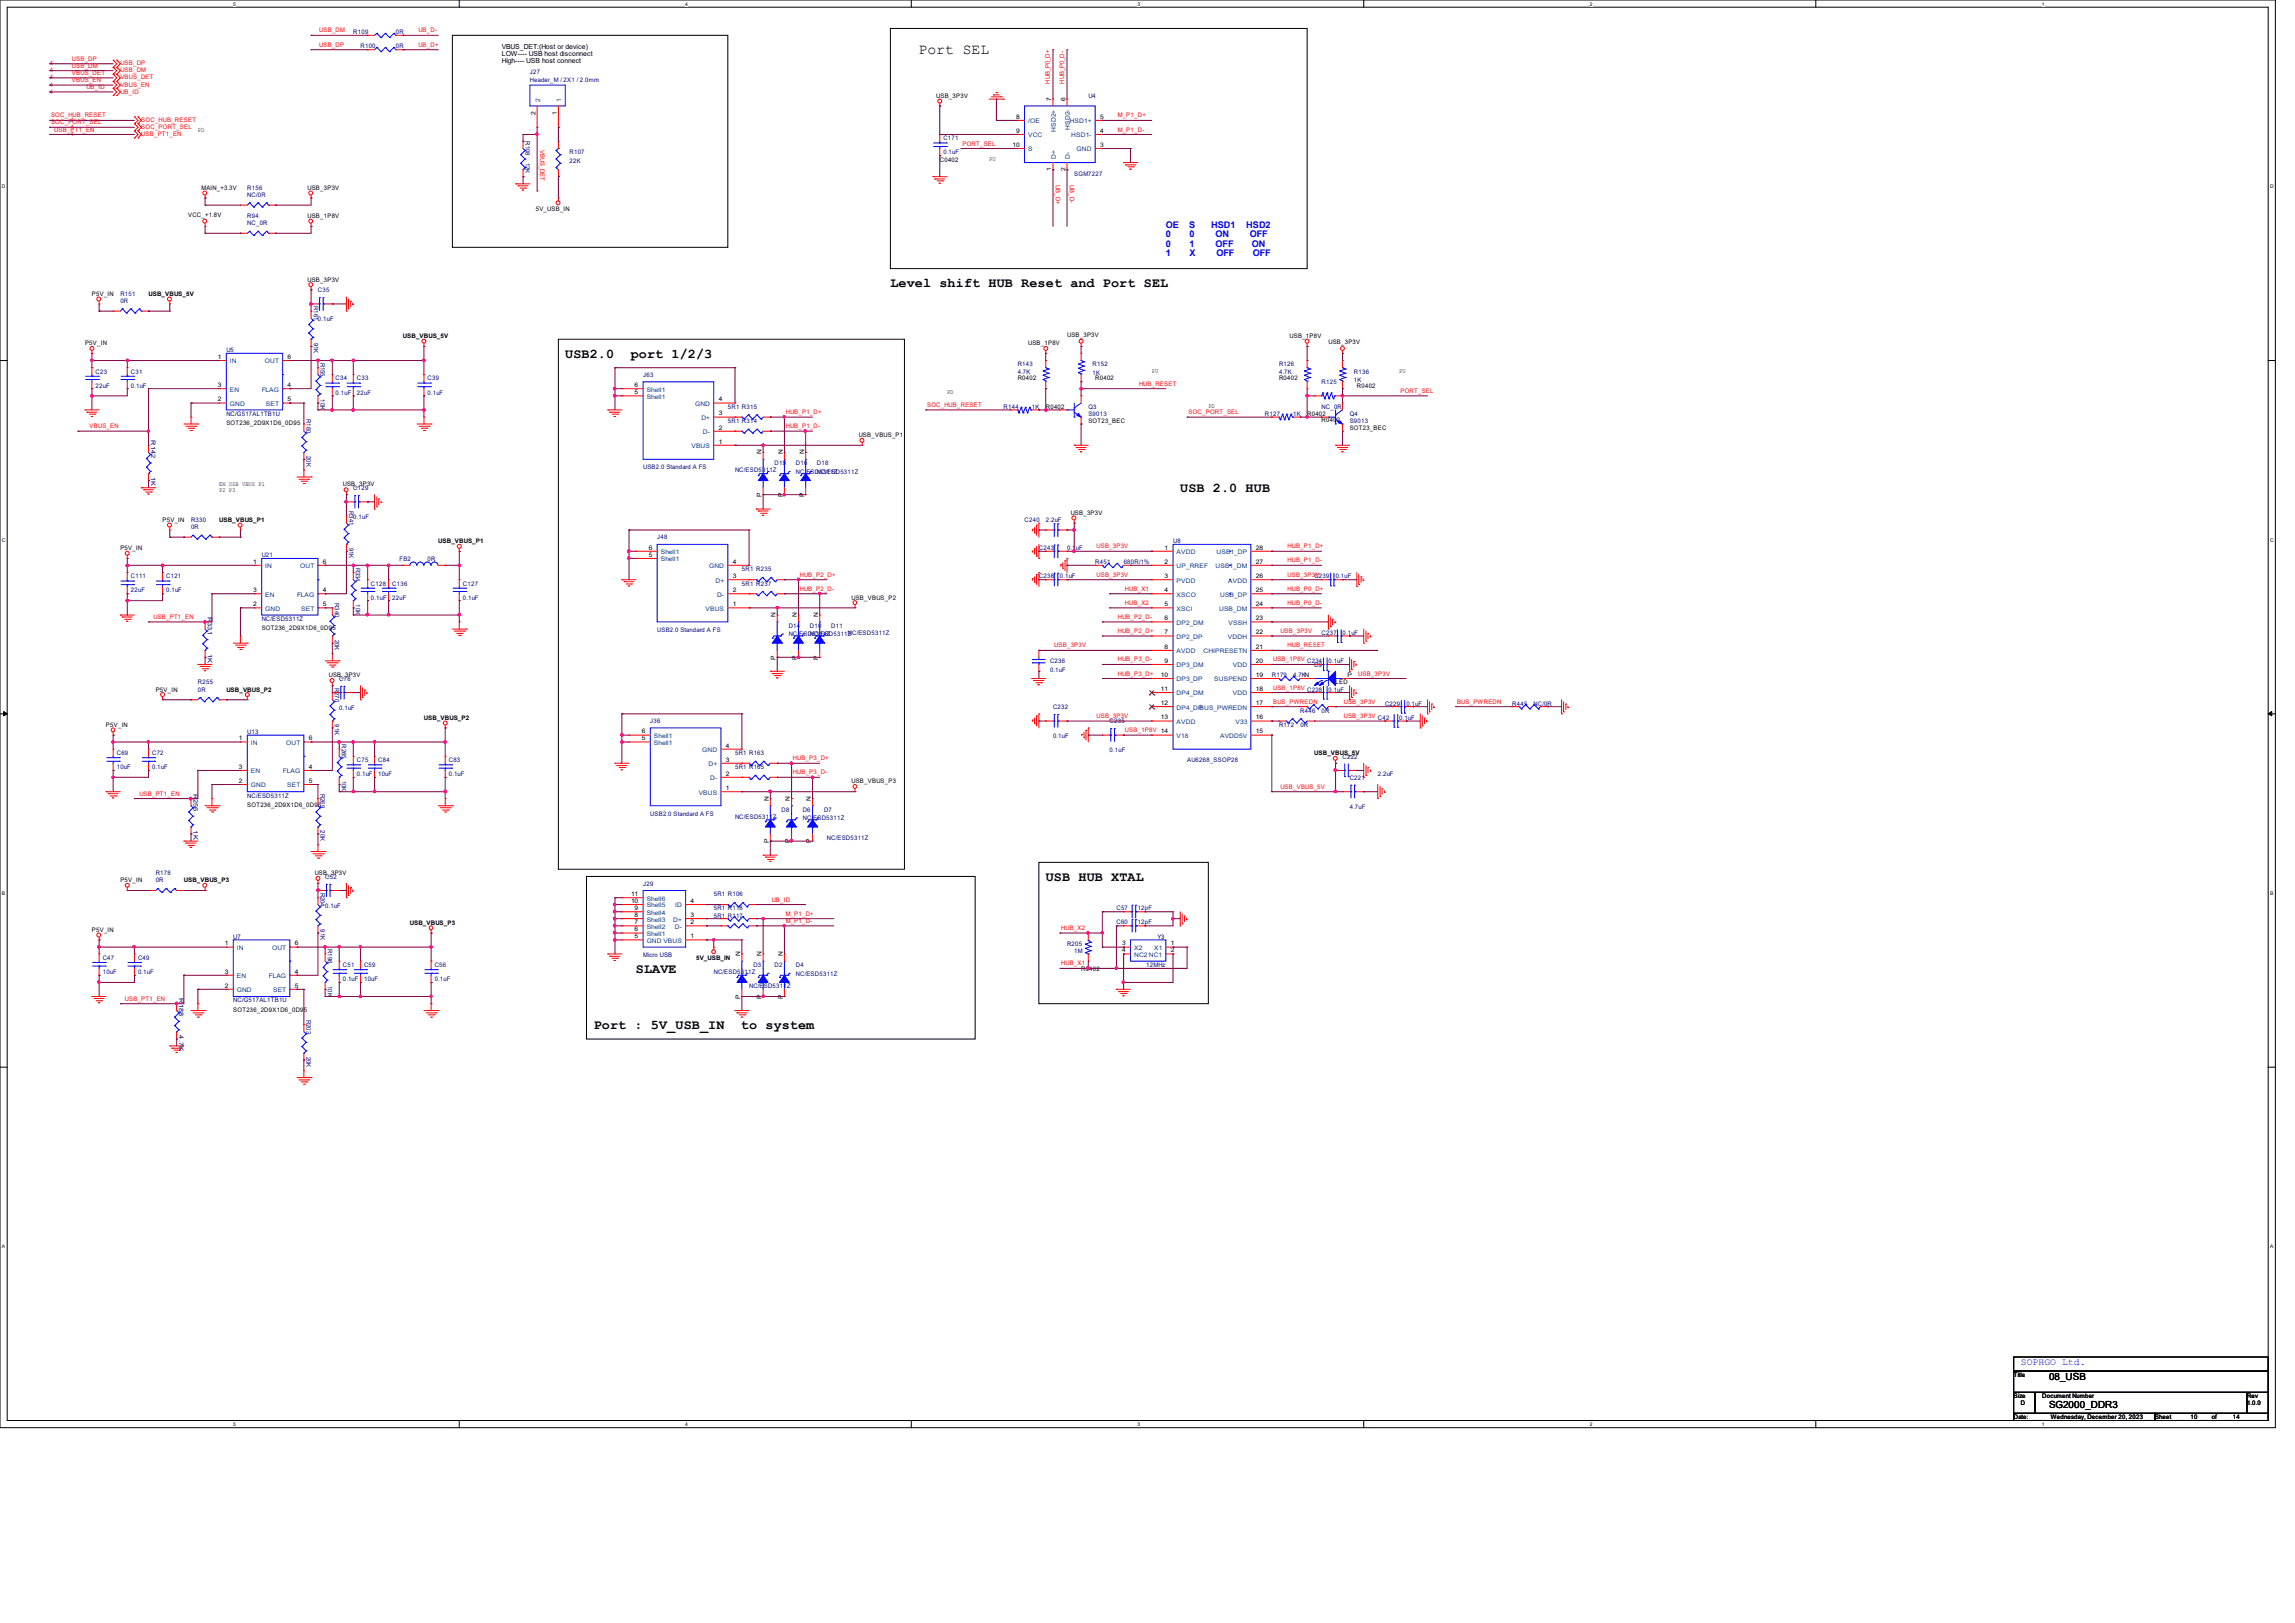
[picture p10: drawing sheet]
<svg xmlns="http://www.w3.org/2000/svg" width="297mm" height="210mm" viewBox="0 0 297 210" stroke-linecap="round" stroke-linejoin="round" font-family="sans-serif">
<defs><g id="words">
<text font-size="1.9" x="118.9" y="7">Port SEL</text>
<g font-size="1.7">
<text x="115.2" y="37.2">Level shift HUB Reset and Port SEL</text>
<text x="73.2" y="46.3">USB2.0</text>
<text x="81.6" y="46.3">port 1/2/3</text>
<text x="152.7" y="63.7">USB 2.0 HUB</text>
<text x="135.3" y="114">USB HUB XTAL</text>
<text x="82.3" y="125.9">SLAVE</text>
<text x="76.8" y="133.2">Port : 5V_USB_IN</text>
<text x="95.9" y="133.2">to system</text>
</g>
<text font-size="1.3" fill="#00f" x="261.5" y="176.7">SOPHGO Ltd.</text>
<g font-size="1.3">
<text x="265.2" y="178.6">08_USB</text>
<text x="265.2" y="182.2">SG2000_DDR3</text>
</g>
<g font-size="1.2" fill="#00f">
<text x="150.9" y="29.5">OE</text>
<text x="153.9" y="29.5">S</text>
<text x="156.8" y="29.5">HSD1</text>
<text x="161.3" y="29.5">HSD2</text>
<text x="150.9" y="30.7">0</text>
<text x="150.9" y="31.9">0</text>
<text x="150.9" y="33.1">1</text>
<text x="153.9" y="30.7">0</text>
<text x="153.9" y="31.9">1</text>
<text x="153.9" y="33.1">X</text>
<text x="157.3" y="30.7">ON</text>
<text x="157.3" y="31.9">OFF</text>
<text x="157.4" y="33.1">OFF</text>
<text x="161.7" y="30.7">OFF</text>
<text x="162" y="31.9">ON</text>
<text x="162.1" y="33.1">OFF</text>
</g>
<g font-size=".9">
<text x="64.9" y="6.3">VBUS_DET:(Host or device)</text>
<text x="64.9" y="7.2">LOW---- USB host disconnect</text>
<text x="64.9" y="8.2">High---- USB host connect</text>
</g>
<g font-size=".8" fill="#f00">
<text x="41.3" y="4.2">USB_DM</text>
<text x="54.1" y="4.2">UB_D-</text>
<text x="6.4" y="8.5">4</text>
<text x="6.4" y="9.4">4</text>
<text x="6.4" y="10.3">4</text>
<text x="6.4" y="11.2">4</text>
<text x="9.3" y="7.9">USB_DP</text>
<text x="9.3" y="9.7">VBUS_DET</text>
<text x="9.3" y="8.8">USB_DM</text>
<text x="9.3" y="10.6">VBUS_EN</text>
<text x="11.2" y="11.5">UB_ID</text>
<text x="15.6" y="8.5">USB_DP</text>
<text x="15.6" y="9.4">USB_DM</text>
<text x="15.6" y="10.3">VBUS_DET</text>
<text x="15.6" y="11.2">VBUS_EN</text>
<text x="41.3" y="6.1">USB_DP</text>
<text x="54.1" y="6.1">UB_D+</text>
<text x="135.9" y="10.8" transform="rotate(-90 135.9 10.8)">HUB_P0_D+</text>
<text x="137.7" y="10.8" transform="rotate(-90 137.7 10.8)">HUB_P0_D-</text>
<text x="6.4" y="12.1">4</text>
<text x="6.6" y="15.2">SOC_HUB_RESET</text>
<text x="6.6" y="16.1">SOC_PORT_SEL</text>
<text x="7" y="17">USB_PT1_EN</text>
<text x="9.1" y="15.8">4</text>
<text x="9.1" y="16.7">4</text>
<text x="9.1" y="17.6">4</text>
<text x="15.6" y="12.1">UB_ID</text>
<text x="18.3" y="15.8">SOC_HUB_RESET</text>
<text x="18.3" y="16.7">SOC_PORT_SEL</text>
<text x="18.3" y="17.6">USB_PT1_EN</text>
<text x="144.7" y="15.2">M_P1_D+</text>
<text x="144.7" y="17">M_P1_D-</text>
<text x="69.9" y="19.4" transform="rotate(90 69.9 19.4)">VBUS_DET</text>
<text x="124.6" y="18.8">PORT_SEL</text>
<text x="136.6" y="24" transform="rotate(90 136.6 24)">UB_D+</text>
<text x="138.5" y="24" transform="rotate(90 138.5 24)">UB_D-</text>
<text x="101.7" y="53.6">HUB_P1_D+</text>
<text x="120" y="52.7">SOC_HUB_RESET</text>
<text x="147.4" y="49.9">HUB_RESET</text>
<text x="153.8" y="53.6">SOC_PORT_SEL</text>
<text x="181.2" y="50.8">PORT_SEL</text>
<text x="11.6" y="55.4">VBUS_EN</text>
<text x="101.7" y="55.4">HUB_P1_D-</text>
<text x="141.9" y="70.9">USB_3P3V</text>
<text x="166.6" y="70.9">HUB_P1_D+</text>
<text x="103.5" y="74.6">HUB_P2_D+</text>
<text x="103.5" y="76.5">HUB_P2_D-</text>
<text x="141.9" y="74.6">USB_3P3V</text>
<text x="145.6" y="76.5">HUB_X1</text>
<text x="166.6" y="74.6">USB_3P3V</text>
<text x="166.6" y="76.5">HUB_P0_D+</text>
<text x="166.6" y="72.8">HUB_P1_D-</text>
<text x="19.9" y="80.1">USB_PT1_EN</text>
<text x="136.4" y="83.8">USB_3P3V</text>
<text x="144.7" y="80.1">HUB_P2_D-</text>
<text x="144.7" y="81.9">HUB_P2_D+</text>
<text x="145.6" y="78.3">HUB_X2</text>
<text x="165.7" y="81.9">USB_3P3V</text>
<text x="166.6" y="83.8">HUB_RESET</text>
<text x="166.6" y="78.3">HUB_P0_D-</text>
<text x="144.7" y="85.6">HUB_P3_D-</text>
<text x="144.7" y="87.4">HUB_P3_D+</text>
<text x="164.8" y="85.6">USB_1P8V</text>
<text x="164.8" y="89.2">USB_1P8V</text>
<text x="175.8" y="87.4">USB_3P3V</text>
<text x="141.9" y="92.9">USB_3P3V</text>
<text x="145.6" y="94.7">USB_1P8V 14</text>
<text x="164.8" y="91.1">BUS_PWREDN</text>
<text x="173.9" y="92.9">USB_3P3V</text>
<text x="173.9" y="91.1">USB_3P3V</text>
<text x="188.6" y="91.1">BUS_PWREDN</text>
<text x="102.6" y="98.4">HUB_P3_D+</text>
<text x="102.6" y="100.2">HUB_P3_D-</text>
<text x="18" y="103">USB_PT1_EN</text>
<text x="165.7" y="102.1">USB_VBUS_5V</text>
<text x="99.9" y="116.7">UB_ID</text>
<text x="101.7" y="118.5">M_P1_D+</text>
<text x="101.7" y="119.4">M_P1_D-</text>
<text x="137.3" y="120.3">HUB_X2</text>
<text x="137.3" y="124.9">HUB_X1</text>
<text x="16.2" y="129.5">USB_PT1_EN</text>
</g>
<g font-size=".8" fill="#000080">
<text x="45.7" y="4.4">R109</text>
<text x="51.2" y="4.4">0R</text>
<text x="46.7" y="6.3">R100</text>
<text x="51.2" y="6.3">0R</text>
<text x="68.6" y="9.6">J27</text>
<text x="68.6" y="10.7">Header_M / 2X1 / 2.0mm</text>
<text x="140.9" y="12.7">U4</text>
<text x="68" y="18.3" transform="rotate(90 68 18.3)">R108</text>
<text x="68" y="21" transform="rotate(90 68 21)">12K</text>
<text x="73.7" y="20">R107</text>
<text x="73.7" y="21.1">22K</text>
<text x="122.1" y="18.2">C171</text>
<text x="122.1" y="20">0.1uF</text>
<text x="139" y="22.7">SGM7227</text>
<text x="32" y="24.6">R156</text>
<text x="32" y="25.5">NC/0R</text>
<text x="32" y="28.2">R94</text>
<text x="32" y="29.1">NC_0R</text>
<text x="15.6" y="38.3">R151</text>
<text x="15.6" y="39.2">0R</text>
<text x="40.6" y="39.6" transform="rotate(90 40.6 39.6)">R161</text>
<text x="41.2" y="37.8">C35</text>
<text x="41.2" y="41.6">0.1uF</text>
<text x="29.3" y="45.6">U5</text>
<text x="40.6" y="44.4" transform="rotate(90 40.6 44.4)">91K</text>
<text x="41.5" y="46.9" transform="rotate(90 41.5 46.9)">R155</text>
<text x="131.7" y="47.4">R143</text>
<text x="141.4" y="47.4">R152</text>
<text x="165.5" y="47.4">R126</text>
<text x="12.4" y="48.3">C23</text>
<text x="12.4" y="50.2">22uF</text>
<text x="16.9" y="48.3">C31</text>
<text x="16.9" y="50.2">0.1uF</text>
<text x="29.3" y="53.8">NC/G517AL1TB1U</text>
<text x="41.5" y="51.7" transform="rotate(90 41.5 51.7)">10K</text>
<text x="43.4" y="49.2">C34</text>
<text x="43.4" y="51.1">0.1uF</text>
<text x="46.2" y="49.2">C33</text>
<text x="46.2" y="51.1">22uF</text>
<text x="55.3" y="49.2">C39</text>
<text x="55.3" y="51.1">0.1uF</text>
<text x="83.2" y="48.8">J63</text>
<text x="94.2" y="52.9">5R1 R315</text>
<text x="129.9" y="52.9">R144</text>
<text x="131.7" y="48.3">4.7K</text>
<text x="133.5" y="52.9">1K</text>
<text x="140.9" y="52.9">Q3</text>
<text x="140.9" y="53.8">S9013</text>
<text x="141.4" y="48.5">1K</text>
<text x="163.7" y="53.8">R127</text>
<text x="165.5" y="48.3">4.7K</text>
<text x="167.4" y="53.8">1K</text>
<text x="171" y="49.7">R125</text>
<text x="171" y="52.9">NC_0R</text>
<text x="174.7" y="53.8">Q4</text>
<text x="175.2" y="48.3">R136</text>
<text x="175.2" y="49.4">1K</text>
<text x="19.6" y="57" transform="rotate(90 19.6 57)">R142</text>
<text x="39.7" y="54.2" transform="rotate(90 39.7 54.2)">R160</text>
<text x="39.7" y="59" transform="rotate(90 39.7 59)">20K</text>
<text x="94.2" y="54.7">5R1 R314</text>
<text x="174.7" y="54.7">S9013</text>
<text x="19.6" y="61.7" transform="rotate(90 19.6 61.7)">1K</text>
<text x="45.7" y="63.4">C129</text>
<text x="83.2" y="60.7">USB2.0 Standard A FS</text>
<text x="95.1" y="61.1">NC/ESD5311Z</text>
<text x="100.3" y="60.2">D19</text>
<text x="103" y="60.2">D16</text>
<text x="103" y="61.3">NC/ESD5311Z</text>
<text x="105.7" y="60.2">D18</text>
<text x="105.7" y="61.3">NC/ESD5311Z</text>
<text x="24.7" y="67.5">R330</text>
<text x="24.7" y="68.5">0R</text>
<text x="45.2" y="66.1" transform="rotate(90 45.2 66.1)">R341</text>
<text x="45.2" y="70.9" transform="rotate(90 45.2 70.9)">91K</text>
<text x="45.7" y="67.2">0.1uF</text>
<text x="85.1" y="69.8">J48</text>
<text x="132.6" y="67.5">C240</text>
<text x="134.5" y="71.2">C243</text>
<text x="135.3" y="67.5">2.2uF</text>
<text x="138.1" y="71.2">0.1uF</text>
<text x="151.8" y="70.3">U8</text>
<text x="16.9" y="74.8">C111</text>
<text x="16.9" y="76.7">22uF</text>
<text x="21.5" y="74.8">C121</text>
<text x="21.5" y="76.7">0.1uF</text>
<text x="33.9" y="72.1">U21</text>
<text x="46.1" y="73.5" transform="rotate(90 46.1 73.5)">R334</text>
<text x="48" y="75.8">C128</text>
<text x="48" y="77.6">0.1uF</text>
<text x="50.8" y="75.8">C136</text>
<text x="50.8" y="77.6">22uF</text>
<text x="51.7" y="72.6">FB2</text>
<text x="55.3" y="72.6">0R</text>
<text x="59.9" y="75.8">C127</text>
<text x="59.9" y="77.6">0.1uF</text>
<text x="96" y="73.9">5R1 R235</text>
<text x="96" y="75.8">5R1 R237</text>
<text x="134.5" y="74.8">C238</text>
<text x="137.2" y="74.8">0.1uF</text>
<text x="141.7" y="73">R451</text>
<text x="145.4" y="73">680R/1%</text>
<text x="170.1" y="74.8">C239</text>
<text x="172.9" y="74.8">0.1uF</text>
<text x="26.9" y="79.8" transform="rotate(90 26.9 79.8)">R331</text>
<text x="33.9" y="80.3">NC/ESD5311Z</text>
<text x="43.3" y="78" transform="rotate(90 43.3 78)">R340</text>
<text x="43.3" y="82.8" transform="rotate(90 43.3 82.8)">20K</text>
<text x="46.1" y="78.2" transform="rotate(90 46.1 78.2)">10K</text>
<text x="85.1" y="81.8">USB2.0 Standard A FS</text>
<text x="102.1" y="81.2">D14</text>
<text x="102.1" y="82.3">NC/ESD5311Z</text>
<text x="104.8" y="81.2">D10</text>
<text x="104.8" y="82.3">NC/ESD5311Z</text>
<text x="107.6" y="81.2">D11</text>
<text x="109.7" y="82.2">NC/ESD5311Z</text>
<text x="171" y="82.2">C237</text>
<text x="173.7" y="82.2">0.1uF</text>
<text x="25.6" y="88.6">R255</text>
<text x="25.6" y="89.5">0R</text>
<text x="26.9" y="84.6" transform="rotate(90 26.9 84.6)">1K</text>
<text x="43.3" y="89" transform="rotate(90 43.3 89)">R270</text>
<text x="43.9" y="88.1">C76</text>
<text x="135.9" y="85.8">C236</text>
<text x="135.9" y="86.9">0.1uF</text>
<text x="164.6" y="87.6">R179</text>
<text x="167.4" y="87.6">4.7KN</text>
<text x="169.2" y="85.8">C234</text>
<text x="169.2" y="89.5">C228</text>
<text x="170.1" y="86.3">D9</text>
<text x="171.9" y="85.8">0.1uF</text>
<text x="171.9" y="89.5">0.1uF</text>
<text x="32" y="95">U13</text>
<text x="43.3" y="93.7" transform="rotate(90 43.3 93.7)">91K</text>
<text x="43.9" y="91.9">0.1uF</text>
<text x="84.2" y="93.6">J36</text>
<text x="136.3" y="91.8">C232</text>
<text x="136.3" y="95.5">0.1uF</text>
<text x="143.6" y="93.6">C235</text>
<text x="165.5" y="94.1">R172</text>
<text x="168.3" y="92.2">R446</text>
<text x="168.3" y="94.1">0R</text>
<text x="171" y="92.2">0R</text>
<text x="178.3" y="93.1">C42</text>
<text x="179.2" y="91.3">C229</text>
<text x="181.1" y="93.1">0.1uF</text>
<text x="182" y="91.3">0.1uF</text>
<text x="195.7" y="91.3">R445</text>
<text x="198.5" y="91.3">NC/0R</text>
<text x="15.1" y="97.7">C69</text>
<text x="15.1" y="99.5">10uF</text>
<text x="19.7" y="97.7">C72</text>
<text x="19.7" y="99.5">0.1uF</text>
<text x="44.2" y="96.3" transform="rotate(90 44.2 96.3)">R265</text>
<text x="44.2" y="101.1" transform="rotate(90 44.2 101.1)">10K</text>
<text x="46.2" y="98.6">C75</text>
<text x="46.2" y="100.5">0.1uF</text>
<text x="48.9" y="98.6">C84</text>
<text x="48.9" y="100.5">10uF</text>
<text x="58.1" y="98.6">C83</text>
<text x="58.1" y="100.5">0.1uF</text>
<text x="95.1" y="99.5">5R1 R165</text>
<text x="95.1" y="97.7">5R1 R163</text>
<text x="143.6" y="97.3">0.1uF</text>
<text x="153.6" y="98.6">AU6268_SSOP28</text>
<text x="173.7" y="98.2">C222</text>
<text x="174.7" y="100.9">C221</text>
<text x="178.3" y="100.5">2.2uF</text>
<text x="25.1" y="102.7" transform="rotate(90 25.1 102.7)">R256</text>
<text x="25.1" y="107.4" transform="rotate(90 25.1 107.4)">1K</text>
<text x="32" y="103.2">NC/ESD5311Z</text>
<text x="41.5" y="102.7" transform="rotate(90 41.5 102.7)">R269</text>
<text x="41.5" y="107.4" transform="rotate(90 41.5 107.4)">20K</text>
<text x="84.2" y="105.6">USB2.0 Standard A FS</text>
<text x="95.1" y="105.9">NC/ESD5311Z</text>
<text x="101.1" y="105">D8</text>
<text x="103.9" y="105">D6</text>
<text x="103.9" y="106.1">NC/ESD5311Z</text>
<text x="106.6" y="105">D7</text>
<text x="174.7" y="104.6">4.7uF</text>
<text x="20.2" y="113.2">R178</text>
<text x="42.1" y="113.7">C52</text>
<text x="107" y="108.7">NC/ESD5311Z</text>
<text x="20.2" y="114.2">0R</text>
<text x="41.5" y="115.5" transform="rotate(90 41.5 115.5)">R204</text>
<text x="42.1" y="117.5">0.1uF</text>
<text x="83.2" y="114.6">J29</text>
<text x="92.4" y="116">5R1 R106</text>
<text x="92.4" y="118.7">5R1 R117</text>
<text x="92.4" y="117.8">5R1 R118</text>
<text x="144.5" y="117.8">C57</text>
<text x="144.5" y="119.6">C60</text>
<text x="147.2" y="117.8">12pF</text>
<text x="147.2" y="119.6">12pF</text>
<text x="13.3" y="124.2">C47</text>
<text x="17.9" y="124.2">C49</text>
<text x="30.2" y="121.5">U7</text>
<text x="41.5" y="120.3" transform="rotate(90 41.5 120.3)">91K</text>
<text x="42.4" y="122.8" transform="rotate(90 42.4 122.8)">R196</text>
<text x="44.4" y="125.1">C51</text>
<text x="47.1" y="125.1">C59</text>
<text x="56.3" y="125.1">C56</text>
<text x="83.2" y="123.9">Micro USB</text>
<text x="97.5" y="125.1">D3</text>
<text x="100.3" y="125.1">D2</text>
<text x="103" y="125.1">D4</text>
<text x="138.1" y="122.4">R205</text>
<text x="139" y="123.3">1M</text>
<text x="148.3" y="125.1">12MHz</text>
<text x="149.8" y="121.5">Y3</text>
<text x="13.3" y="126.1">10uF</text>
<text x="17.9" y="126.1">0.1uF</text>
<text x="23.2" y="129.2" transform="rotate(90 23.2 129.2)">R188</text>
<text x="30.2" y="129.7">NC/G517AL1TB1U</text>
<text x="39.7" y="132" transform="rotate(90 39.7 132)">R203</text>
<text x="42.4" y="127.6" transform="rotate(90 42.4 127.6)">10K</text>
<text x="44.4" y="127">0.1uF</text>
<text x="47.1" y="127">10uF</text>
<text x="56.3" y="127">0.1uF</text>
<text x="92.4" y="126.1">NC/ESD5311Z</text>
<text x="96.9" y="127.9">NC/ESD5311Z</text>
<text x="103" y="126.2">NC/ESD5311Z</text>
<text x="23.2" y="134" transform="rotate(90 23.2 134)">4.7K</text>
<text x="39.7" y="136.7" transform="rotate(90 39.7 136.7)">20K</text>
</g>
<g font-size=".8">
<text x="25.6" y="17.1">PD</text>
<text x="69.3" y="14.8" transform="rotate(-90 69.3 14.8)">2</text>
<text x="72" y="14.8" transform="rotate(-90 72 14.8)">1</text>
<text x="121.2" y="12.7">USB_3P3V</text>
<text x="131.5" y="17.2">9</text>
<text x="131.5" y="15.4">8</text>
<text x="136.1" y="13.1" transform="rotate(-90 136.1 13.1)">7</text>
<text x="137.9" y="13.1" transform="rotate(-90 137.9 13.1)">6</text>
<text x="142.4" y="15.4">5</text>
<text x="142.4" y="17.2">4</text>
<text x="121.6" y="20.9">C0402</text>
<text x="128" y="20.8">PU</text>
<text x="131" y="19">10</text>
<text x="136.1" y="22.1" transform="rotate(-90 136.1 22.1)">1</text>
<text x="137.9" y="22.1" transform="rotate(-90 137.9 22.1)">2</text>
<text x="142.4" y="19">3</text>
<text x="24.3" y="28">VCC_+1.8V</text>
<text x="26.1" y="24.6">MAIN_+3.3V</text>
<text x="39.8" y="24.6">USB_3P3V</text>
<text x="39.8" y="28.2">USB_1P8V</text>
<text x="69.3" y="27.3">5V_USB_IN</text>
<text x="11.9" y="38.3">P5V_IN</text>
<text x="19.2" y="38.3">USB_VBUS_5V</text>
<text x="39.8" y="36.4">USB_3P3V</text>
<text x="11" y="44.7">P5V_IN</text>
<text x="28.2" y="46.4">1</text>
<text x="37.2" y="46.4">6</text>
<text x="52.2" y="43.8">USB_VBUS_5V</text>
<text x="133.1" y="44.7">USB_1P8V</text>
<text x="138.1" y="43.6">USB_3P3V</text>
<text x="166.9" y="43.8">USB_1P8V</text>
<text x="171.9" y="44.5">USB_3P3V</text>
<text x="28.2" y="50.1">3</text>
<text x="28.2" y="51.9">2</text>
<text x="37.2" y="51.9">5</text>
<text x="37.2" y="50.1">4</text>
<text x="82.1" y="51">5</text>
<text x="82.1" y="50.1">6</text>
<text x="93" y="53.8">3</text>
<text x="93" y="51.9">4</text>
<text x="122.6" y="51">PD</text>
<text x="131.7" y="49.2">R0402</text>
<text x="135.3" y="52.9">R0402</text>
<text x="141.7" y="49.2">R0402</text>
<text x="149.1" y="48.3">PU</text>
<text x="156.4" y="52.8">PD</text>
<text x="165.5" y="49.2">R0402</text>
<text x="169.2" y="53.8">R0402</text>
<text x="175.6" y="50.2">R0402</text>
<text x="181.1" y="48.3">PU</text>
<text x="29.3" y="55">SOT236_2D9X1D6_0D95</text>
<text x="93" y="57.4">1</text>
<text x="93" y="55.6">2</text>
<text x="98.5" y="58.8" transform="rotate(-90 98.5 58.8)">N</text>
<text x="101.3" y="58.8" transform="rotate(-90 101.3 58.8)">N</text>
<text x="104.1" y="58.8" transform="rotate(-90 104.1 58.8)">N</text>
<text x="111.1" y="56.6">USB_VBUS_P1</text>
<text x="140.9" y="54.7">SOT23_BEC</text>
<text x="171" y="54.7">R0402</text>
<text x="174.7" y="55.6">SOT23_BEC</text>
<text x="28.4" y="62.9">EN USB VBUS P1</text>
<text x="28.4" y="63.7">P2 P3</text>
<text x="44.4" y="62.9">USB_3P3V</text>
<text x="98.5" y="64.3" transform="rotate(-90 98.5 64.3)">P</text>
<text x="101.3" y="64.3" transform="rotate(-90 101.3 64.3)">P</text>
<text x="104.1" y="64.3" transform="rotate(-90 104.1 64.3)">P</text>
<text x="15.6" y="71.2">P5V_IN</text>
<text x="21" y="67.5">P5V_IN</text>
<text x="28.4" y="67.5">USB_VBUS_P1</text>
<text x="56.7" y="70.3">USB_VBUS_P1</text>
<text x="83.9" y="71.1">6</text>
<text x="138.6" y="66.6">USB_3P3V</text>
<text x="150.7" y="71.1">1</text>
<text x="162.5" y="71.1">28</text>
<text x="32.8" y="72.9">1</text>
<text x="32.8" y="76.6">3</text>
<text x="41.8" y="76.6">4</text>
<text x="41.8" y="72.9">6</text>
<text x="83.9" y="72">5</text>
<text x="94.8" y="76.6">2</text>
<text x="94.8" y="74.8">3</text>
<text x="94.8" y="72.9">4</text>
<text x="110.2" y="77.6">USB_VBUS_P2</text>
<text x="150.7" y="72.9">2</text>
<text x="150.7" y="74.8">3</text>
<text x="150.7" y="76.6">4</text>
<text x="162.5" y="72.9">27</text>
<text x="162.5" y="74.8">26</text>
<text x="162.5" y="76.6">25</text>
<text x="32.8" y="78.4">2</text>
<text x="33.9" y="81.5">SOT236_2D9X1D6_0D95</text>
<text x="41.8" y="78.4">5</text>
<text x="94.8" y="78.4">1</text>
<text x="100.4" y="79.8" transform="rotate(-90 100.4 79.8)">N</text>
<text x="103.1" y="79.8" transform="rotate(-90 103.1 79.8)">N</text>
<text x="105.9" y="79.8" transform="rotate(-90 105.9 79.8)">N</text>
<text x="150.7" y="80.3">6</text>
<text x="150.7" y="78.4">5</text>
<text x="150.7" y="82.1">7</text>
<text x="150.7" y="83.9">8</text>
<text x="162.5" y="78.4">24</text>
<text x="162.5" y="80.3">23</text>
<text x="162.5" y="82.1">22</text>
<text x="162.5" y="83.9">21</text>
<text x="20.2" y="89.5">P5V_IN</text>
<text x="29.3" y="89.5">USB_VBUS_P2</text>
<text x="42.5" y="87.6">USB_3P3V</text>
<text x="100.4" y="85.4" transform="rotate(-90 100.4 85.4)">P</text>
<text x="103.1" y="85.4" transform="rotate(-90 103.1 85.4)">P</text>
<text x="105.9" y="85.4" transform="rotate(-90 105.9 85.4)">P</text>
<text x="150.2" y="87.6">10</text>
<text x="150.2" y="89.4">11</text>
<text x="150.7" y="85.8">9</text>
<text x="162.5" y="85.8">20</text>
<text x="162.5" y="87.6">19</text>
<text x="162.5" y="89.4">18</text>
<text x="172.9" y="88.6">LED</text>
<text x="174.4" y="87.6">P</text>
<text x="13.7" y="94.1">P5V_IN</text>
<text x="30.9" y="95.8">1</text>
<text x="40" y="95.8">6</text>
<text x="54.9" y="93.1">USB_VBUS_P2</text>
<text x="83.1" y="95.8">5</text>
<text x="83.1" y="94.9">6</text>
<text x="150.2" y="91.2">12</text>
<text x="150.2" y="93.1">13</text>
<text x="162.5" y="91.2">17</text>
<text x="162.5" y="93.1">16</text>
<text x="162.5" y="94.9">15</text>
<text x="30.9" y="99.5">3</text>
<text x="30.9" y="101.3">2</text>
<text x="40" y="101.3">5</text>
<text x="40" y="99.5">4</text>
<text x="93.9" y="100.4">2</text>
<text x="93.9" y="98.5">3</text>
<text x="93.9" y="96.7">4</text>
<text x="110.2" y="101.3">USB_VBUS_P3</text>
<text x="170.1" y="97.7">USB_VBUS_5V</text>
<text x="32" y="104.4">SOT236_2D9X1D6_0D95</text>
<text x="93.9" y="102.2">1</text>
<text x="99.5" y="103.6" transform="rotate(-90 99.5 103.6)">N</text>
<text x="102.2" y="103.6" transform="rotate(-90 102.2 103.6)">N</text>
<text x="104.9" y="103.6" transform="rotate(-90 104.9 103.6)">N</text>
<text x="40.7" y="113.2">USB_3P3V</text>
<text x="99.5" y="109.1" transform="rotate(-90 99.5 109.1)">P</text>
<text x="102.2" y="109.1" transform="rotate(-90 102.2 109.1)">P</text>
<text x="104.9" y="109.1" transform="rotate(-90 104.9 109.1)">P</text>
<text x="15.6" y="114.2">P5V_IN</text>
<text x="23.8" y="114.2">USB_VBUS_P3</text>
<text x="53" y="119.6">USB_VBUS_P3</text>
<text x="81.7" y="116.8">10</text>
<text x="81.7" y="115.9">11</text>
<text x="82.1" y="119.6">7</text>
<text x="82.1" y="118.7">8</text>
<text x="82.1" y="117.8">9</text>
<text x="89.4" y="119.6">2</text>
<text x="89.4" y="118.7">3</text>
<text x="89.4" y="116.8">4</text>
<text x="11.9" y="120.6">P5V_IN</text>
<text x="29.1" y="122.3">1</text>
<text x="29.1" y="126">3</text>
<text x="38.1" y="126">4</text>
<text x="38.1" y="122.3">6</text>
<text x="82.1" y="121.4">5</text>
<text x="82.1" y="120.5">6</text>
<text x="89.4" y="121.4">1</text>
<text x="90.1" y="124.2">5V_USB_IN</text>
<text x="95.8" y="123.7" transform="rotate(-90 95.8 123.7)">N</text>
<text x="98.5" y="123.7" transform="rotate(-90 98.5 123.7)">N</text>
<text x="101.3" y="123.7" transform="rotate(-90 101.3 123.7)">N</text>
<text x="139.9" y="125.6">R0402</text>
<text x="145.2" y="122.3">3</text>
<text x="145.2" y="123.2">4</text>
<text x="151.5" y="123.2">2</text>
<text x="151.5" y="122.3">1</text>
<text x="29.1" y="127.8">2</text>
<text x="30.2" y="130.9">SOT236_2D9X1D6_0D95</text>
<text x="38.1" y="127.8">5</text>
<text x="95.8" y="129.2" transform="rotate(-90 95.8 129.2)">P</text>
<text x="98.5" y="129.2" transform="rotate(-90 98.5 129.2)">P</text>
<text x="101.3" y="129.2" transform="rotate(-90 101.3 129.2)">P</text>
<text x="260.6" y="178.2">Title</text>
<text x="260.6" y="180.9">Size</text>
<text x="260.6" y="183.6">Date:</text>
<text x="261.5" y="181.8">D</text>
<text x="264.3" y="180.9">Document Number</text>
<text x="265.4" y="183.6">Wednesday, December 20, 2023</text>
<text x="278.9" y="183.6">Sheet</text>
<text x="283.5" y="183.6">10</text>
<text x="286.2" y="183.6">of</text>
<text x="289" y="183.6">14</text>
<text x="290.8" y="180.9">Rev</text>
<text x="290.8" y="181.8">1.0.0</text>
</g>
<g font-size=".8" fill="#004080">
<text x="69.9" y="13.3" transform="rotate(-90 69.9 13.3)">2</text>
<text x="72.6" y="13.3" transform="rotate(-90 72.6 13.3)">1</text>
<text x="133.1" y="17.8">VCC</text>
<text x="133.1" y="16">/OE</text>
<text x="136.6" y="17" transform="rotate(-90 136.6 17)">HSD2+</text>
<text x="138.4" y="16">HSD1+</text>
<text x="138.5" y="16.8" transform="rotate(-90 138.5 16.8)">HSD2-</text>
<text x="138.6" y="17.8">HSD1-</text>
<text x="133.1" y="19.6">S</text>
<text x="136.6" y="20.6" transform="rotate(-90 136.6 20.6)">D+</text>
<text x="138.5" y="20.6" transform="rotate(-90 138.5 20.6)">D-</text>
<text x="139.3" y="19.6">GND</text>
<text x="29.8" y="47">IN</text>
<text x="34.3" y="47">OUT</text>
<text x="29.8" y="50.7">EN</text>
<text x="29.8" y="52.5">GND</text>
<text x="33.9" y="50.7">FLAG</text>
<text x="34.4" y="52.5">SET</text>
<text x="83.7" y="51.6">Shell1</text>
<text x="83.7" y="50.7">Shell1</text>
<text x="90" y="52.5">GND</text>
<text x="89.5" y="58">VBUS</text>
<text x="90.8" y="54.4">D+</text>
<text x="91" y="56.2">D-</text>
<text x="85.5" y="71.7">Shell1</text>
<text x="152.3" y="71.7">AVDD</text>
<text x="157.4" y="71.7">USB1_DP</text>
<text x="34.3" y="73.5">IN</text>
<text x="34.3" y="77.2">EN</text>
<text x="38.4" y="77.2">FLAG</text>
<text x="38.9" y="73.5">OUT</text>
<text x="85.5" y="72.6">Shell1</text>
<text x="91.8" y="73.5">GND</text>
<text x="92.6" y="75.4">D+</text>
<text x="92.8" y="77.2">D-</text>
<text x="152.3" y="73.5">UP_RREF</text>
<text x="152.3" y="75.4">PVDD</text>
<text x="152.3" y="77.2">XSCO</text>
<text x="157.3" y="73.5">USB1_DM</text>
<text x="157.9" y="77.2">USB_DP</text>
<text x="159" y="75.4">AVDD</text>
<text x="34.3" y="79">GND</text>
<text x="39" y="79">SET</text>
<text x="91.3" y="79">VBUS</text>
<text x="152.3" y="80.9">DP2_DM</text>
<text x="152.3" y="79">XSCI</text>
<text x="152.3" y="82.7">DP2_DP</text>
<text x="157.8" y="79">USB_DM</text>
<text x="158.9" y="82.7">VDDH</text>
<text x="159" y="80.9">VSSH</text>
<text x="152.3" y="88.2">DP3_DP</text>
<text x="152.3" y="84.5">AVDD</text>
<text x="152.3" y="90">DP4_DM</text>
<text x="152.3" y="86.4">DP3_DM</text>
<text x="155.7" y="84.5">CHIPRESETN</text>
<text x="157.1" y="88.2">SUSPEND</text>
<text x="159.6" y="86.4">VDD</text>
<text x="159.6" y="90">VDD</text>
<text x="84.6" y="95.5">Shell1</text>
<text x="152.3" y="91.8">DP4_DP</text>
<text x="152.3" y="93.7">AVDD</text>
<text x="152.3" y="95.5">V18</text>
<text x="155.2" y="91.8">BUS_PWREDN</text>
<text x="157.9" y="95.5">AVDD5V</text>
<text x="159.9" y="93.7">V33</text>
<text x="32.5" y="96.4">IN</text>
<text x="32.5" y="100.1">EN</text>
<text x="32.5" y="101.9">GND</text>
<text x="36.6" y="100.1">FLAG</text>
<text x="37" y="96.4">OUT</text>
<text x="37.2" y="101.9">SET</text>
<text x="84.6" y="96.4">Shell1</text>
<text x="90.9" y="97.3">GND</text>
<text x="91.7" y="99.1">D+</text>
<text x="91.9" y="101">D-</text>
<text x="90.4" y="102.8">VBUS</text>
<text x="83.7" y="119.2">Shell3</text>
<text x="83.7" y="118.4">Shell4</text>
<text x="83.7" y="117.4">Shell5</text>
<text x="83.7" y="116.5">Shell6</text>
<text x="87.1" y="119.2">D+</text>
<text x="87.4" y="117.4">ID</text>
<text x="30.7" y="122.9">IN</text>
<text x="35.2" y="122.9">OUT</text>
<text x="83.7" y="122">GND VBUS</text>
<text x="83.7" y="121.1">Shell1</text>
<text x="83.7" y="120.2">Shell2</text>
<text x="87.3" y="120.2">D-</text>
<text x="146.8" y="122.9">X2</text>
<text x="146.8" y="123.8">NC2 NC1</text>
<text x="149.4" y="122.9">X1</text>
<text x="30.7" y="126.6">EN</text>
<text x="30.7" y="128.4">GND</text>
<text x="34.8" y="126.6">FLAG</text>
<text x="35.3" y="128.4">SET</text>
</g>
<g font-size=".6">
<text x="30.2" y=".7">5</text>
<text x="88.7" y=".7">4</text>
<text x="147.2" y=".7">3</text>
<text x="205.7" y=".7">2</text>
<text x="264.2" y=".7">1</text>
<text x=".3" y="24.4">D</text>
<text x="293.8" y="24.4">D</text>
<text x=".3" y="70.1">C</text>
<text x="293.8" y="70.1">C</text>
<text x=".3" y="115.8">B</text>
<text x="293.8" y="115.8">B</text>
<text x=".3" y="161.5">A</text>
<text x="293.8" y="161.5">A</text>
<text x="30.2" y="184.5">5</text>
<text x="88.7" y="184.5">4</text>
<text x="147.2" y="184.5">3</text>
<text x="205.7" y="184.5">2</text>
<text x="264.2" y="184.5">1</text>
</g>
</g></defs>
<path d="M0 0h294.5v184.7h-294.5zM.9 .9h292.6v182.9h-292.6z" fill="none" stroke="#000" stroke-width=".13"/>
<g fill="#fff">
<path d="M30.2 .1h.3v.7h-.3z"/>
<path d="M30.2 183.9h.3v.8h-.3z"/>
</g>
<path d="M59.4 0v.9M59.4 183.8v.9" fill="none" stroke="#000" stroke-width=".13"/>
<g fill="#fff">
<path d="M88.7 .1h.3v.7h-.3z"/>
<path d="M88.7 183.9h.3v.8h-.3z"/>
</g>
<path d="M117.9 0v.9M117.9 183.8v.9" fill="none" stroke="#000" stroke-width=".13"/>
<g fill="#fff">
<path d="M147.2 .1h.3v.7h-.3z"/>
<path d="M147.2 183.9h.3v.8h-.3z"/>
</g>
<path d="M176.5 0v.9M176.5 183.8v.9" fill="none" stroke="#000" stroke-width=".13"/>
<g fill="#fff">
<path d="M205.7 .1h.4v.7h-.4z"/>
<path d="M205.7 183.9h.4v.8h-.4z"/>
</g>
<path d="M235 0v.9M235 183.8v.9" fill="none" stroke="#000" stroke-width=".13"/>
<g fill="#fff">
<path d="M264.2 .1h.4v.7h-.4z"/>
<path d="M264.2 183.9h.4v.8h-.4z"/>
<path d="M.3 23.8h.4v.7h-.4z"/>
<path d="M293.8 23.8h.5v.7h-.5z"/>
<path d="M.3 69.5h.4v.7h-.4z"/>
<path d="M293.8 69.5h.5v.7h-.5z"/>
</g>
<path d="M0 46.7h.9M293.5 46.7h1" fill="none" stroke="#000" stroke-width=".13"/>
<g fill="#fff">
<path d="M.3 115.2h.4v.8h-.4z"/>
<path d="M293.8 115.2h.4v.8h-.4z"/>
</g>
<path d="M0 92.4h.9M293.5 92.4h1" fill="none" stroke="#000" stroke-width=".13"/>
<path d="M.5 92.1l.4 .3-.4 .2zM293.5 92.4l.5-.3v.5z" fill="#000" stroke="#000" stroke-width=".13"/>
<g fill="#fff">
<path d="M.3 161h.3v.7h-.3z"/>
<path d="M293.8 161h.4v.7h-.4z"/>
</g>
<g fill="none" stroke="#000" stroke-width=".13">
<path d="M58.5 4.6h35.7v27.4h-35.7zM115.2 3.7h54v31.1h-54zM72.3 43.9h44.8v68.6h-44.8zM75.9 113.4h50.3v21.1h-50.3zM134.5 111.6h21.9v18.3h-21.9zM0 138.1h.9M293.5 138.1h1M260.6 175.6h32.9v1.8h-32.9zM260.6 177.4h32.9v2.8h-32.9zM260.6 180.2h2.8v2.7h-2.8zM260.6 182.9h18.3v.9h-18.3zM263.4 180.2h27.4v2.7h-27.4z"/>
<path d="M278.9 182.9h14.6v.9h-14.6zM290.8 180.2h2.7v2.7h-2.7z"/>
</g>
<g fill="none" stroke="#f00" stroke-width=".13">
<path d="M14.6 8.7h.1M14.6 7.8h.1M14.6 9.6h.1M14.6 10.5h.1M14.6 11.4h.1M14.6 12.4h.1M14.6 7.8l.5 .5-.5 .4M14.6 8.7l.5 .4-.5 .5M14.6 9.6l.5 .5-.5 .4M14.6 10.5l.5 .5-.5 .4M14.6 11.4l.5 .5-.5 .5M15.1 8.7h.1"/>
<path d="M15.1 7.8h.1M15.1 9.6h.1M15.1 10.5h.1M15.1 11.4h.1M15.1 12.4h.1M15.1 7.8l.5 .5-.5 .4M15.1 8.7l.5 .4-.5 .5M15.1 9.6l.5 .5-.5 .4M15.1 10.5l.5 .5-.5 .4M15.1 11.4l.5 .5-.5 .5M17.4 16h.1M17.4 15.1h.1"/>
<path d="M17.4 16.9h.1M17.4 17.9h.1M17.4 15.1l.5 .5-.5 .4M17.4 16l.5 .5-.5 .4M17.4 16.9l.5 .5-.5 .5M17.9 16h.1M17.9 15.1h.1M17.9 16.9h.1M17.9 17.9h.1M17.9 15.1l.4 .5-.4 .4M17.9 16l.4 .5-.4 .4M17.9 16.9l.4 .5-.4 .5"/>
<path d="M47.6 6.4h.1M47.6 4.6h.1M47.6 6.4h.9M47.6 4.6h.9M51.2 6.4h1M51.2 4.6h1M52.2 6.4h.1M52.2 4.6h.1M67.7 18.3h.1M67.7 18.3v.9M69.5 16.5h.1M69.5 13.7v2.8"/>
<path d="M72.3 16.5h.1M72.3 18.3h.1M72.3 13.7v2.8M72.3 18.3v.9M121.6 13.7h.1M121.6 17.4h.1M121.6 13.4v.3M121.6 17.4v.9M121.6 19.2v1M128 12.8h1.9M128.3 12.5h1.3M128.6 12.3h.1"/>
<path d="M128.6 12.3h.7M128.9 12h.1M129 12h.1M129.6 12.5h.1M129.9 12.8h.1M131.7 17.4h.1M131.7 19.2h.1M131.7 15.6h.1M131.7 17.4h.9M131.7 19.2h.9M131.7 15.6h.9M136.3 12.8h.1"/>
<path d="M136.3 12.8v.9M138.1 12.8h.1M138.1 12.8v.9M141.7 17.4h1M141.7 19.2h1M141.7 15.6h1M142.7 15.6h.1M142.7 17.4h.1M142.7 19.2h.1M12.8 39.3h.1M12.8 39v.3M22 39.3h.1"/>
<path d="M22 39v.3M26.5 25.6h.1M26.5 29.3h.1M26.5 25.3v.3M26.5 28.9v.4M31.1 26.5h.1M31.1 30.2h.1M31.1 26.5h.9M31.1 30.2h.9M34.8 26.5h.9M34.8 30.2h.9M35.7 26.5h.1"/>
<path d="M35.7 30.2h.1M40.3 25.6h.1M40.3 37.5h.1M40.3 29.3h.1M40.3 39.3h.1M40.3 25.3v.3M40.3 28.9v.4M40.3 37.1v.4M40.3 39.3h.8M42.1 39.3h.9M43 39.3h.1M44.8 38.4v1.9"/>
<path d="M45.1 40h.1M45.1 38.7v1.3M45.4 39h.1M45.4 39v.7M45.6 39.4h.1M45.6 39.2v.2M66.8 23.8h.1M66.8 23.8h1.8M67.1 24h.1M67.1 24h1.2M67.3 24.3h.7M67.6 24.6h.1"/>
<path d="M67.6 24.6h.2M67.7 22.9h.1M67.7 22v.9M68 24.3h.1M72.3 25.6h.1M72.3 22.9h.1M72.3 22v.9M72.3 25.6v.4M120.7 22.9h.1M120.7 22.9h1.9M121 23.2h.1M121 23.2h1.3"/>
<path d="M121.3 23.4h.7M121.5 23.7h.1M121.5 23.7h.2M121.6 20.2h.1M122 23.4h.1M136.3 22h.1M136.3 21v1M138.1 22h.1M138.1 21v1M145.4 21h.1M145.4 21h1.8M145.7 21.3h.1"/>
<path d="M145.7 21.3h1.3M146 21.6h.7M146.2 21.9h.1M146.2 21.9h.2M146.7 21.6h.1M11 53h.1M11 53h1.8M11.3 53.3h.1M11.3 53.3h1.2M11.6 53.6h.7M11.8 53.9h.1M11.8 53.9h.2"/>
<path d="M11.9 45.7h.1M11.9 47.6h.1M11.9 50.3h.1M11.9 45.4v.3M11.9 47.6v.9M11.9 49.4v.9M12.3 53.6h.1M14.6 40.3h.1M14.6 40.3h1M16.5 47.6h.1M16.5 50.3h.1M16.5 47.6v.9"/>
<path d="M16.5 49.4v.9M18.3 40.3h.9M19.2 40.3h.1M19.2 57.6h.1M19.2 57.6v.9M23.8 54.9h1.8M24 55.2h1.4M24.3 55.4h.8M24.6 55.7h.2M24.7 54h.1M24.7 54v.9M24.8 55.7h.1"/>
<path d="M25.1 55.4h.1M25.4 55.2h.1M25.6 54.9h.1M28.4 46.7h.1M28.4 50.3h.1M28.4 52.2h.1M28.4 46.7h.9M28.4 52.2h.9M28.4 50.3h.9M36.6 46.7h.9M36.6 52.2h.9M36.6 50.3h.9"/>
<path d="M37.5 52.2h.1M37.5 50.3h.1M37.5 46.7h.1M39.3 54.9h.1M39.3 59.4h.1M39.3 54.9v.9M39.3 58.5v.9M40.3 40.3h.1M40.3 44.8h.1M40.3 40.3v.8M40.3 43.9v.9M41.1 47.6h.1"/>
<path d="M41.1 52.2h.1M41.1 47.6v.9M41.1 51.2v1M43 48.5h.1M43 51.2h.1M43 48.5v.9M43 50.3v.9M44.8 40.3h.1M45.7 48.5h.1M45.7 51.2h.1M45.7 48.5v.9M45.7 50.3v.9"/>
<path d="M54 54.9h1.8M54.2 55.2h1.3M54.5 55.4h.7M54.8 55.7h.2M54.9 44.8h.1M54.9 54h.1M54.9 48.5h.1M54.9 51.2h.1M54.9 44.4v.4M54.9 48.5v.9M54.9 50.3v.9M54.9 54v.9"/>
<path d="M55 55.7h.1M55.2 55.4h.1M55.5 55.2h.1M55.8 54.9h.1M78.7 53h.1M78.7 53h1.8M78.9 53.3h.1M78.9 53.3h1.3M79.2 53.6h.7M79.5 53.9h.1M79.5 53.9h.2M79.9 53.6h.1"/>
<path d="M80.5 51.2h.1M80.5 50.3h.1M80.5 51.2h2.7M80.5 50.3h2.7M92.4 57.6h2.7M92.4 55.8h3.6M92.4 54h3.6M92.4 52.2h2.7M95.1 55.8h.1M95.1 54h.1M95.1 57.6h.1M95.1 52.2h.1"/>
<path d="M98.8 58.5h.1M98.8 55.8h.9M98.8 54h.9M98.8 58.5v.9M99.7 55.8h.1M99.7 54h.1M101.5 58.5h.1M101.5 58.5v.9M104.3 58.5h.1M104.3 58.5v.9M111.6 57.6h.1M111.6 57.3v.3"/>
<path d="M130.8 53h.1M130.8 53h.9M133.5 53h1M134.5 53h.1M135.3 45.7h.1M135.3 46.7h.1M135.3 50.3h.1M135.3 45.4v.3M135.3 46.7v.9M135.3 49.4v.9M137.2 53h.1M137.2 53h.9"/>
<path d="M139 57.6h.1M139 57.6h1.8M139.3 57.9h.1M139.3 57.9h1.2M139.6 58.2h.7M139.8 58.5h.1M139.8 58.5h.2M139.9 44.8h.1M139.9 51.2h.1M139.9 54.9h.1M139.9 45.7h.1M139.9 49.4h.1"/>
<path d="M139.9 44.4v.4M139.9 45.7v1M139.9 48.5v.9M139.9 51.2v1M139.9 54v.9M140.3 58.2h.1M164.6 54h.1M164.6 54h.9M167.3 54h1M168.3 54h.1M169.2 44.8h.1M169.2 46.7h.1"/>
<path d="M169.2 50.3h.1M169.2 44.4v.4M169.2 46.7v.9M169.2 49.4v.9M170.1 51.2h.1M170.1 51.2h.9M171 54h.1M171 54h.9M172.8 57.6h.1M172.8 57.6h1.9M172.8 51.2h.9M173.1 57.9h.1"/>
<path d="M173.1 57.9h1.3M173.4 58.2h.7M173.7 58.5h.1M173.7 58.5h.2M173.7 45.7h.1M173.7 51.2h.1M173.7 46.7h.1M173.7 50.3h.1M173.7 52.2h.1M173.7 55.8h.1M173.7 45.4v.3M173.7 46.7v.9"/>
<path d="M173.7 49.4v.9M173.7 52.2v.8M173.7 54.9v.9M174.1 58.2h.1M15.6 79.6h.1M15.6 79.6h1.8M15.8 79.8h.1M15.8 79.8h1.3M16.5 72.3h.1M16.5 74.1h.1M16.5 76.8h.1M16.5 71.9v.4"/>
<path d="M16.5 74.1v.9M16.5 75.9v.9M18.3 63.1h.1M18.3 63.1h1.9M18.6 63.4h.1M18.6 63.4h1.3M18.8 63.7h.8M19.1 63.9h.1M19.1 63.9h.2M19.2 62.2h.1M19.2 61.3v.9M19.6 63.7h.1"/>
<path d="M21 74.1h.1M21 76.8h.1M21 74.1v.9M21 75.9v.9M22 68.6h.1M22 68.2v.4M23.8 69.5h.1M23.8 69.5h.9M27.4 69.5h1M28.4 69.5h.1M31.1 68.6h.1M31.1 68.2v.4"/>
<path d="M32.9 73.2h.1M32.9 76.8h.1M32.9 78.7h.1M32.9 78.7h1M32.9 76.8h1M32.9 73.2h1M38.4 61.7h1.9M38.7 62h1.3M39 62.3h.7M39.2 62.6h.2M39.3 60.8h.1M39.3 60.8v.9"/>
<path d="M39.4 62.6h.1M39.7 62.3h.1M40 62h.1M40.3 61.7h.1M41.1 78.7h1M41.1 76.8h1M41.1 73.2h1M42.1 78.7h.1M42.1 76.8h.1M42.1 73.2h.1M43 78.7h.1M43 78.7v.9"/>
<path d="M44.8 64h.1M44.8 66.8h.1M44.8 71.3h.1M44.8 64.9h.1M44.8 63.7v.3M44.8 66.8v.9M44.8 70.4v.9M44.8 64.9h.9M45.7 74.1h.1M45.7 78.7h.1M45.7 74.1v.9M45.7 77.7v1"/>
<path d="M46.7 64.9h.9M47.6 75h.1M47.6 77.7h.1M47.6 64.9h.1M47.6 75v.9M47.6 76.8v.9M48.5 65.9h.1M48.5 64v1.9M48.8 65.6h.1M48.8 64.3v1.3M49 64.6h.1M49 64.6v.7"/>
<path d="M49.3 65h.1M49.3 64.9v.1M50.3 75h.1M50.3 77.7h.1M50.3 75v.9M50.3 76.8v.9M52.2 73.2h.1M52.2 73.2h.8M56.7 73.2h.9M57.6 73.2h.1M59.4 71.3h.1M59.4 75h.1"/>
<path d="M59.4 77.7h.1M59.4 71v.3M59.4 75v.9M59.4 76.8v.9M80.5 75h.1M80.5 75h1.8M80.8 75.3h.1M80.8 75.3h1.2M81 75.6h.7M81.3 75.8h.1M81.3 75.8h.2M81.7 75.6h.1"/>
<path d="M82.3 72.3h.1M82.3 71.3h.1M82.3 72.3h2.7M82.3 71.3h2.7M94.2 75h3.7M94.2 78.7h2.7M94.2 76.8h3.7M94.2 73.2h2.7M96.9 78.7h.1M96.9 76.8h.1M96.9 75h.1M96.9 73.2h.1"/>
<path d="M97.9 65.9h.1M97.9 65.9h1.8M98.1 66.1h.1M98.1 66.1h1.3M98.4 66.4h.7M98.7 66.7h.1M98.8 64h.1M98.8 63.1v.9M99.1 66.4h.1M100.6 79.6h.1M100.6 75h.9M100.6 76.8h.9"/>
<path d="M100.6 79.6v.9M101.5 64h.1M101.5 75h.1M101.5 76.8h.1M101.5 63.1v.9M103.3 79.6h.1M103.3 79.6v.9M104.3 64h.1M104.3 63.1v.9M106.1 79.6h.1M106.1 79.6v.9M110.7 78.7h.1"/>
<path d="M110.7 78.3v.4M133.6 68.5h.1M133.6 71.4h.1M133.6 74.9h.1M133.6 68.5v.2M133.6 71.2v.2M133.6 74.9v.2M133.9 69h.1M133.9 71h.1M133.9 75.4h.1M133.9 68.2v.8M133.9 71v.7"/>
<path d="M133.9 74.6v.8M134.2 67.9h.1M134.2 72h.1M134.2 74.3h.1M134.2 67.9v1.4M134.2 70.7v1.3M134.2 74.3v1.3M134.5 67.7h.1M134.5 72.3h.1M134.5 74.1h.1M134.5 67.7v1.8M134.5 70.4v1.9"/>
<path d="M134.5 74.1v1.8M135.3 71.3h.1M135.3 68.6h.1M135.3 75h.1M135.3 75h1M135.3 71.3h1M135.3 68.6h1M137.2 75h.9M137.2 71.3h.9M137.2 68.6h.9M137.3 73.1h.1M137.3 73.1v.2"/>
<path d="M137.5 73.5h.1M137.5 72.8v.7M137.8 72.5h.1M137.8 72.5v1.3M138.1 72.3h.1M138.1 71.3h.1M138.1 68.6h.1M138.1 75h.1M138.1 72.3v1.8M139 67.7h.1M139 67.3v.4M141.7 73.2h.1"/>
<path d="M141.7 73.2h1M145.4 73.2h.9M146.3 73.2h.1M149.1 71.3h.1M149.1 73.2h.1M149.1 75h.1M149.1 76.8h.1M149.1 78.7h.1M149.1 75h2.7M149.1 78.7h2.7M149.1 76.8h2.7M149.1 73.2h2.7"/>
<path d="M149.1 71.3h2.7M161.9 75h2.7M161.9 78.7h2.7M161.9 76.8h2.7M161.9 73.2h2.7M161.9 71.3h2.7M164.6 71.3h.1M164.6 73.2h.1M164.6 75h.1M164.6 76.8h.1M164.6 78.7h.1M171 75h.1"/>
<path d="M171 75h.9M171.9 79.6v1.8M172.2 79.8v1.3M172.8 75h.9M173.7 75h.1M175.6 75.9h.1M175.6 74.1v1.8M175.9 75.6h.1M175.9 74.3v1.3M176.1 74.6h.1M176.1 74.6v.8M176.4 75.1h.1"/>
<path d="M176.4 74.9v.2M14.6 95.1h.1M14.6 96.9h.1M14.6 99.7h.1M14.6 94.7v.4M14.6 96.9v1M14.6 98.8v.9M16.1 80.1h.7M16.4 80.4h.1M16.4 80.4h.2M16.8 80.1h.1M19.2 96.9h.1"/>
<path d="M19.2 99.7h.1M19.2 96.9v1M19.2 98.8v.9M21 90.6h.1M21 90.2v.4M24.7 90.6h.1M24.7 90.6h.9M25.6 86h.1M25.6 86h1.8M25.9 86.2h.1M25.9 86.2h1.3M26.2 86.5h.7"/>
<path d="M26.5 86.8h.1M26.5 80.5h.1M26.5 85h.1M26.5 80.5v.9M26.5 84.2v.8M26.9 86.5h.1M28.4 90.6h.9M29.3 90.6h.1M30.2 83.2h1.8M30.5 83.5h1.2M30.7 83.8h.8M31 84h.2"/>
<path d="M31.1 82.3h.1M31.1 96h.1M31.1 99.7h.1M31.1 82.3v.9M31.1 99.7h.9M31.1 96h.9M31.2 84h.1M31.5 83.8h.1M31.7 83.5h.1M32 83.2h.1M32 90.6h.1M32 90.2v.4"/>
<path d="M39.3 99.7h1M39.3 96h1M40.3 99.7h.1M40.3 96h.1M42.1 85.5h1.8M42.3 85.8h1.3M42.6 86.1h.7M42.9 86.3h.2M43 84.6h.1M43 88.7h.1M43 89.6h.1M43 94.2h.1"/>
<path d="M43 83.2h.1M43 82.3v.9M43 84.6v.9M43 88.3v.4M43 89.6v1M43 93.3v.9M43 89.6h.9M43.1 86.3h.1M43.3 86.1h.1M43.6 85.8h.1M43.9 85.5h.1M43.9 96.9h.1"/>
<path d="M43.9 96.9v1M44.8 89.6h.9M45.7 97.9h.1M45.7 89.6h.1M45.7 97.9v.9M45.7 99.7v.9M46.7 90.6h.1M46.7 88.7v1.9M46.9 90.3h.1M46.9 89v1.3M47.2 89.3h.1M47.2 89.3v.7"/>
<path d="M47.5 89.7h.1M47.5 89.5v.2M48.5 97.9h.1M48.5 97.9v.9M48.5 99.7v.9M57.6 94.2h.1M57.6 97.9h.1M57.6 93.9v.3M57.6 97.9v.9M57.6 99.7v.9M58.5 81.4h1.9M58.8 81.7h1.3"/>
<path d="M59.1 82h.7M59.4 82.2h.2M59.4 80.5h.1M59.4 80.5v.9M59.6 82.2h.1M59.8 82h.1M60.1 81.7h.1M60.4 81.4h.1M79.6 98.8h.1M79.6 98.8h1.8M79.8 99.1h.1M79.8 99.1h1.3"/>
<path d="M80.1 99.3h.8M80.4 99.6h.1M80.4 99.6h.2M80.9 99.3h.1M81.4 96h.1M81.4 95.1h.1M81.4 96h2.8M81.4 95.1h2.8M93.3 98.8h3.6M93.3 96.9h2.7M96 98.8h.1M96 96.9h.1"/>
<path d="M99.7 86.9h.1M99.7 86.9h1.8M99.7 98.8h.9M99.9 87.2h.1M99.9 87.2h1.4M100.2 87.4h.8M100.5 87.7h.1M100.5 87.7h.2M100.6 85h.1M100.6 98.8h.1M100.6 84.2v.8M101 87.4h.1"/>
<path d="M103.3 85h.1M103.3 84.2v.8M106.1 85h.1M106.1 84.2v.8M133.5 87.8h.1M133.5 87.8h1.8M133.6 93.2h.1M133.6 93.2v.2M133.8 88.1h.1M133.8 88.1h1.3M133.9 93.6h.1M133.9 92.9v.7"/>
<path d="M134.1 88.3h.7M134.2 92.6h.1M134.2 92.6v1.3M134.3 88.6h.1M134.3 88.6h.2M134.5 92.4h.1M134.5 86.9h.1M134.5 84.2h.1M134.5 84.2v.8M134.5 86v.9M134.5 92.4v1.8M134.8 88.3h.1"/>
<path d="M135.3 93.3h.1M135.3 93.3h1M137.2 93.3h.9M138.1 93.3h.1M140 95h.1M140 95v.2M140.3 95.5h.1M140.3 94.7v.8M140.5 94.5h.1M140.5 94.5v1.3M140.8 94.2h.1M140.8 94.2v1.8"/>
<path d="M142.7 95.1h.1M142.7 95.1h.9M144.5 95.1h.9M145.4 95.1h.1M149.1 80.5h.1M149.1 82.3h.1M149.1 87.8h.1M149.1 84.2h.1M149.1 89.6h.1M149.1 86h.1M149.1 91.4h.1M149.1 93.3h.1"/>
<path d="M149.1 95.1h.1M149.1 86h2.7M149.1 87.8h2.7M149.1 82.3h2.7M149.1 93.3h2.7M149.1 91.4h2.7M149.1 89.6h2.7M149.1 80.5h2.7M149.1 84.2h2.7M149.1 95.1h2.7M161.9 86h2.7M161.9 87.8h3.6"/>
<path d="M161.9 82.3h2.7M161.9 93.3h2.7M161.9 91.4h2.7M161.9 89.6h2.7M161.9 80.5h2.7M161.9 84.2h2.7M161.9 95.1h2.7M164.6 87.8h.1M164.6 80.5h.1M164.6 82.3h.1M164.6 84.2h.1M164.6 86h.1"/>
<path d="M164.6 89.6h.1M164.6 91.4h.1M164.6 93.3h.1M164.6 95.1h.1M165.5 93.3h.1M165.5 93.3h1M168.3 91.4h.1M168.3 87.8h1.8M168.3 91.4h.9M169.2 87.8h.1M169.2 93.3h.9M170.1 86h.1"/>
<path d="M170.1 89.6h.1M170.1 93.3h.1M170.1 86h.9M170.1 89.6h.9M171.9 81.4h.1M171.9 82.3h.1M171.9 86h.9M171.9 82.3h.9M171.9 91.4h.9M171.9 89.6h.9M172.2 81.1h.1M172.5 80.1h.1"/>
<path d="M172.5 80.1v.8M172.8 80.6h.1M172.8 80.4v.2M172.8 98.8h.1M172.8 99.7h.1M172.8 91.4h.1M172.8 86h.1M172.8 89.6h.1M172.8 98.4v.4M172.8 99.7h.9M173.7 87.8h1M173.7 82.3h1"/>
<path d="M174.7 86.9h.1M174.7 90.6h.1M174.7 82.3h.1M174.7 87.8h.1M174.7 85v1.9M174.7 88.7v1.9M174.7 99.7h.9M174.9 86.6h.1M174.9 90.3h.1M174.9 85.3v1.3M174.9 89v1.3M175.2 85.6h.1"/>
<path d="M175.2 89.3h.1M175.2 85.6v.7M175.2 89.3v.7M175.5 86.1h.1M175.5 89.7h.1M175.5 85.9v.2M175.5 89.5v.2M175.6 99.7h.1M176.5 83.2h.1M176.5 81.4v1.8M176.5 98.8v1.8M176.8 83h.1"/>
<path d="M176.8 81.7v1.3M176.8 99.1v1.2M177 99.3h.1M177 82h.1M177 82v.7M177 99.3v.7M177.3 99.8h.1M177.3 82.4h.1M177.3 82.2v.2M177.3 99.6v.2M179.2 93.3h.1M179.2 93.3h1"/>
<path d="M180.2 91.4h.1M180.2 91.4h.9M181.1 93.3h.9M182 93.3h.1M182 91.4h.9M182.9 91.4h.1M183.8 94.2h.1M183.8 92.4v1.8M184.1 93.9h.1M184.1 92.6v1.3M184.4 92.9h.1M184.4 92.9v.7"/>
<path d="M184.6 93.4h.1M184.6 93.2v.2M184.7 92.4h.1M184.7 90.6v1.8M185 92.1h.1M185 90.8v1.3M185.3 91.1h.1M185.3 91.1v.7M185.5 91.6h.1M185.5 91.4v.2M195.7 91.4h.1M195.7 91.4h.9"/>
<path d="M199.3 91.4h1M200.3 91.4h.1M202.1 92.4h.1M202.1 90.6v1.8M202.4 92.1h.1M202.4 90.8v1.3M202.6 91.1h.1M202.6 91.1v.7M202.9 91.6h.1M202.9 91.4v.2M13.7 102.4h.1M13.7 102.4h1.9"/>
<path d="M14 102.7h.1M14 102.7h1.3M14.3 103h.7M14.6 103.3h.1M15 103h.1M16.5 115.2h.1M16.5 114.9v.3M19.2 115.2h.1M19.2 115.2h1M22.9 115.2h.9M23.8 108.8h.1M23.8 115.2h.1"/>
<path d="M23.8 108.8h1.8M24 109.1h.1M24 109.1h1.4M24.3 109.4h.8M24.6 109.6h.1M24.6 109.6h.2M24.7 103.3h.1M24.7 107.9h.1M24.7 103.3v1M24.7 107v.9M25.1 109.4h.1M26.5 115.2h.1"/>
<path d="M26.5 114.9v.3M26.5 104.3h1.9M26.8 104.5h1.3M27.1 104.8h.7M27.3 105.1h.3M27.4 103.3h.1M27.4 103.3v1M27.6 105.1h.1M27.8 104.8h.1M28.1 104.5h.1M28.4 104.3h.1M31.1 101.5h.1"/>
<path d="M31.1 101.5h.9M39.3 101.5h1M40.3 101.5h.1M40.3 110.2h1.8M40.5 110.5h1.3M40.8 110.7h.7M41.1 111h.2M41.1 109.3h.1M41.1 114.3h.1M41.1 115.2h.1M41.1 103.3h.1M41.1 107.9h.1"/>
<path d="M41.1 116.2h.1M41.1 103.3v1M41.1 107v.9M41.1 109.3v.9M41.1 114v.3M41.1 116.2v.9M41.1 119.8v.9M41.1 115.2h1M41.3 111h.1M41.5 110.7h.1M41.8 110.5h.1M42.1 110.2h.1"/>
<path d="M43 115.2h.9M43.9 115.2h.1M43.9 101.5h.1M43.9 100.6v.9M44.8 116.2h.1M44.8 114.3v1.9M45.1 115.9h.1M45.1 114.6v1.3M45.4 114.9h.1M45.4 114.9v.7M45.6 115.3h.1M45.6 115.1v.2"/>
<path d="M45.7 100.6h.1M48.5 100.6h.1M56.7 104.3h1.8M57 104.5h1.3M57.3 104.8h.7M57.5 105.1h.2M57.6 103.3h.1M57.6 100.6h.1M57.6 103.3v1M57.7 105.1h.1M58 104.8h.1M58.3 104.5h.1"/>
<path d="M58.5 104.3h.1M80.5 119.8h.1M80.5 118.9h.1M80.5 118h.1M80.5 117.1h.1M80.5 116.2h.1M80.5 119.8h2.7M80.5 118.9h2.7M80.5 117.1h2.7M80.5 118h2.7M80.5 116.2h2.7M88.7 119.8h2.7"/>
<path d="M88.7 118.9h2.7M88.7 117.1h2.7M91.4 119.8h.1M91.4 118.9h.1M91.4 117.1h.1M93.3 117.1h.1M93.3 119.8h.1M93.3 118.9h.1M93.3 102.4h2.7M93.3 119.8h.9M93.3 118.9h.9M93.3 117.1h.9"/>
<path d="M93.3 100.6h3.6M96 100.6h.1M96 102.4h.1M96.9 119.8h1M96.9 118.9h1M96.9 117.1h1M97.9 117.1h.1M97.9 119.8h.1M97.9 118.9h.1M98.8 110.7h.1M98.8 110.7h1.8M99.1 110.9h.1"/>
<path d="M99.1 110.9h1.2M99.3 111.2h.7M99.6 111.5h.1M99.6 111.5h.2M99.7 108.8h.1M99.7 103.3h.1M99.7 100.6h.9M99.7 103.3v1M99.7 107.9v.9M100 111.2h.1M100.6 100.6h.1M102.4 108.8h.1"/>
<path d="M102.4 103.3h.1M102.4 103.3v1M102.4 107.9v.9M105.2 108.8h.1M105.2 103.3h.1M105.2 103.3v1M105.2 107.9v.9M110.7 102.4h.1M110.7 102.1v.3M145.4 118h.1M145.4 119.8h.1M145.4 119.8h.9"/>
<path d="M145.4 118h.9M147.2 119.8h1M147.2 118h1M148.2 118h.1M148.2 119.8h.1M152.7 119.8h.1M152.7 118v1.8M153 119.5h.1M153 118.2v1.3M153.3 118.5h.1M153.3 118.5v.8M153.5 119h.1"/>
<path d="M153.5 118.8v.2M173.7 102.4h.1M173.7 102.4h1M175.6 102.4h.9M176.5 100.6h.1M176.5 102.4h.1M176.8 100.3h.1M178.3 103.3h.1M178.3 101.5v1.8M178.6 103.1h.1M178.6 101.8v1.3M178.9 102.1h.1"/>
<path d="M178.9 102.1v.7M179.2 102.5h.1M179.2 102.3v.2M11.9 128.9h.1M11.9 128.9h1.8M12.2 129.2h.1M12.2 129.2h1.3M12.4 129.5h.8M12.7 129.8h.1M12.7 129.8h.2M12.8 121.6h.1M12.8 123.4h.1"/>
<path d="M12.8 126.2h.1M12.8 121.3v.3M12.8 123.4v1M12.8 125.3v.9M13.2 129.5h.1M17.4 123.4h.1M17.4 126.2h.1M17.4 123.4v1M17.4 125.3v.9M22 135.3h.1M22 135.3h1.8M22.2 135.6h.1"/>
<path d="M22.2 135.6h1.3M22.5 135.9h.7M22.8 136.2h.1M22.8 136.2h.2M22.9 129.9h.1M22.9 134.5h.1M22.9 129.9v.9M22.9 133.5v1M23.2 135.9h.1M24.7 130.8h1.8M25 131.1h1.2M25.3 131.3h.7"/>
<path d="M25.5 131.6h.2M25.6 129.9h.1M25.6 129.9v.9M25.7 131.6h.1M26 131.3h.1M26.2 131.1h.1M26.5 130.8h.1M29.3 122.6h.1M29.3 126.2h.1M29.3 128h.1M29.3 128h.9M29.3 122.6h.9"/>
<path d="M29.3 126.2h.9M37.5 128h.9M37.5 122.6h.9M37.5 126.2h.9M38.4 128h.1M38.4 126.2h.1M38.4 122.6h.1M38.4 139.4h1.9M38.7 139.7h1.3M39 140h.7M39.3 138.6h.1M39.3 132.6h.1"/>
<path d="M39.3 137.2h.1M39.3 132.6v.9M39.3 136.3v.9M39.3 138.6v.8M39.7 140h.1M40 139.7h.1M40.3 139.4h.1M41.1 120.7h.1M42.1 123.4h.1M42.1 128h.1M42.1 123.4v1M42.1 127.1v.9"/>
<path d="M43.9 124.4h.1M43.9 127.1h.1M43.9 124.4v.9M43.9 126.2v.9M46.7 124.4h.1M46.7 127.1h.1M46.7 124.4v.9M46.7 126.2v.9M54.9 130.8h1.8M55.2 131.1h1.2M55.4 131.3h.8M55.7 131.6h.2"/>
<path d="M55.8 120.7h.1M55.8 129.9h.1M55.8 124.4h.1M55.8 127.1h.1M55.8 120.4v.3M55.8 124.4v.9M55.8 126.2v.9M55.8 129.9v.9M55.9 131.6h.1M56.2 131.3h.1M56.4 131.1h.1M56.7 130.8h.1"/>
<path d="M78.7 123.4h.1M78.7 123.4h1.8M78.9 123.7h.1M78.9 123.7h1.3M79.2 124h.7M79.5 124.3h.1M79.5 124.3h.2M79.9 124h.1M80.5 121.6h.1M80.5 120.7h.1M80.5 121.6h2.7M80.5 120.7h2.7"/>
<path d="M88.7 121.6h2.7M91.4 121.6h.1M92.4 122.6h.1M92.4 122.6v.3M95.1 130.8h.1M95.1 130.8h1.8M95.4 131.1h.1M95.4 131.1h1.3M95.7 131.3h.7M95.9 131.6h.1M95.9 131.6h.2M96 128.9h.1"/>
<path d="M96 123.4h.1M96 123.4v1M96 128v.9M96.4 131.3h.1M98.8 128.9h.1M98.8 123.4h.1M98.8 123.4v1M98.8 128v.9M101.5 128.9h.1M101.5 123.4h.1M101.5 123.4v1M101.5 128v.9"/>
<path d="M140.8 124.4h.1M140.8 120.7h.1M140.8 120.7v.9M140.8 123.4v1M144.5 128h.1M144.5 128h1.8M144.8 128.3h.1M144.8 128.3h1.2M145 128.6h.8M145.3 128.9h.1M145.3 128.9h.2M145.4 122.6h.1"/>
<path d="M145.4 123.4h.1M145.4 123.4h.9M145.4 122.6h.9M145.8 128.6h.1M150.9 123.4h.9M150.9 122.6h.9M151.8 123.4h.1M151.8 122.6h.1M39.2 140.3h.2M39.4 140.3h.1"/>
<circle cx="121.6" cy="13.1" r=".25"/>
<circle cx="12.8" cy="38.7" r=".25"/>
<circle cx="21.9" cy="38.7" r=".25"/>
<circle cx="26.5" cy="28.6" r=".25"/>
<circle cx="26.5" cy="25" r=".25"/>
<circle cx="40.2" cy="36.8" r=".25"/>
<circle cx="40.2" cy="28.6" r=".25"/>
<circle cx="40.2" cy="25" r=".25"/>
<circle cx="72.2" cy="26.2" r=".25"/>
<circle cx="11.9" cy="45.1" r=".25"/>
<circle cx="54.9" cy="44.2" r=".25"/>
<circle cx="111.5" cy="57" r=".25"/>
<circle cx="135.3" cy="45.1" r=".25"/>
<circle cx="139.9" cy="44.2" r=".25"/>
<circle cx="169.2" cy="44.2" r=".25"/>
<circle cx="173.7" cy="45.1" r=".25"/>
<circle cx="16.5" cy="71.6" r=".25"/>
<circle cx="21.9" cy="67.9" r=".25"/>
<circle cx="31.1" cy="67.9" r=".25"/>
<circle cx="44.8" cy="63.4" r=".25"/>
<circle cx="59.4" cy="70.7" r=".25"/>
<circle cx="110.6" cy="78" r=".24"/>
<circle cx="139" cy="67" r=".25"/>
<circle cx="14.6" cy="94.4" r=".24"/>
<circle cx="21" cy="89.9" r=".25"/>
<circle cx="32" cy="89.9" r=".25"/>
<circle cx="43" cy="88.1" r=".25"/>
<circle cx="57.6" cy="93.6" r=".25"/>
<circle cx="172.8" cy="98.1" r=".25"/>
<circle cx="16.5" cy="114.6" r=".25"/>
<circle cx="26.5" cy="114.6" r=".25"/>
<circle cx="41.1" cy="113.7" r=".25"/>
<circle cx="110.6" cy="101.8" r=".24"/>
<circle cx="12.8" cy="121" r=".25"/>
<circle cx="55.8" cy="120" r=".24"/>
<circle cx="92.3" cy="123.1" r=".24"/>
</g>
<g fill="none" stroke="#00f" stroke-width=".13">
<path d="M48.8 6.1h.1M48.8 4.3h.1M48.8 6.1l-.3 .3M48.8 6.1l.5 .6M48.8 4.3l-.3 .3M48.8 4.3l.5 .6M49.3 6.7h.1M49.3 4.9h.1M49.9 6.1h.1M49.9 4.3h.1M49.9 6.1l-.6 .6M49.9 6.1l.5 .6"/>
<path d="M49.9 4.3l-.6 .6M49.9 4.3l.5 .6M50.4 6.7h.1M50.4 4.9h.1M51 6.1h.1M51 4.3h.1M51 6.1l-.6 .6M51 6.1l.2 .3M51 4.3l-.6 .6M51 4.3l.2 .3M51.2 6.4h.1M51.2 4.6h.1"/>
<path d="M67.7 19.2l.2 .3M67.9 19.5h.1M67.9 19.5l-.5 .5M68.6 11h4.6v2.7h-4.6zM72 19.5h.1M72 19.5l.5 .5M72.3 19.2h.1M72.3 19.2l-.3 .3M120.8 19h1.7M120.8 18.5h1.7M121.6 18.5h.1M121.6 19h.1"/>
<path d="M121.6 18.3v.2M121.6 19v.2M122.5 19h.1M122.5 18.5h.1M132.6 13.7h9.1v7.3h-9.1zM15.8 40h.1M15.8 40l-.2 .3M15.8 40l.6 .5M16.9 40h.1M16.9 40l-.5 .5M16.9 40l.6 .5M18 40h.1"/>
<path d="M18 40l-.5 .5M18 40l.3 .3M32.3 26.2h.1M32.3 29.9h.1M32.3 26.2l-.3 .3M32.3 26.2l.6 .6M32.3 29.9l-.3 .3M32.3 29.9l.6 .6M32.9 26.8h.1M32.9 30.5h.1M33.4 26.2h.1M33.4 29.9h.1"/>
<path d="M33.4 26.2l-.5 .6M33.4 26.2l.6 .6M33.4 29.9l-.5 .6M33.4 29.9l.6 .6M34 26.8h.1M34 30.5h.1M34.5 26.2h.1M34.5 29.9h.1M34.5 26.2l-.5 .6M34.5 26.2l.3 .3M34.5 29.9l-.5 .6M34.5 29.9l.3 .3"/>
<path d="M34.8 26.5h.1M34.8 30.2h.1M41.1 39.3h.3M41.4 39.3h.1M41.4 38.5h.1M41.4 38.5v1.7M41.8 38.5h.1M41.8 39.3h.1M41.8 39.3h.3M41.8 38.5v1.7M67.4 20h.1M67.4 21.1h.1"/>
<path d="M67.4 20l.5 .6M67.4 21.1l.5 .6M67.7 22h.1M67.9 20.6h.1M67.9 21.7h.1M67.9 20.6l-.5 .5M67.9 21.7l-.2 .3M72 21.7h.1M72 20.6h.1M72 21.7l.3 .3M72 20.6l.5 .5M72.5 21.1h.1"/>
<path d="M72.5 20h.1M72.5 21.1l-.5 .6M72.5 20l-.5 .6M11.1 49.1h1.6M11.1 48.7h1.6M11.9 48.7h.1M11.9 49.1h.1M11.9 48.5v.2M11.9 49.1v.3M12.7 49.1h.1M12.7 48.7h.1M15.7 49.1h1.6"/>
<path d="M15.7 48.7h1.6M16.4 40.5h.1M16.5 48.7h.1M16.5 49.1h.1M16.5 48.5v.2M16.5 49.1v.3M17.3 49.1h.1M17.3 48.7h.1M17.5 40.5h.1M18.3 40.3h.1M19 59.4h.1M19 59.4l.5 .5"/>
<path d="M19.2 58.5l.3 .3M19.5 58.8h.1M19.5 59.9h.1M19.5 58.8l-.5 .6M19.5 59.9l-.5 .6M29.3 45.7h7.3v7.3h-7.3zM36.6 52.2h.1M36.6 46.7h.1M36.6 48.5h.1M36.6 50.3h.1M39.1 56.6h.1M39.1 57.7h.1"/>
<path d="M39.1 56.6l.5 .5M39.1 57.7l.5 .6M39.3 58.5h.1M39.3 55.8l.3 .2M39.6 56h.1M39.6 57.1h.1M39.6 58.3h.1M39.6 56l-.5 .6M39.6 57.1l-.5 .6M39.6 58.3l-.3 .2M40 42h.1M40 43.1h.1"/>
<path d="M40 42l.5 .5M40 43.1l.5 .5M40.3 43.9h.1M40.3 41.1l.2 .3M40.5 41.4h.1M40.5 42.5h.1M40.5 43.6h.1M40.5 41.4l-.5 .6M40.5 42.5l-.5 .6M40.5 43.6l-.2 .3M40.9 49.3h.1M40.9 50.4h.1"/>
<path d="M40.9 49.3l.5 .6M40.9 50.4l.5 .6M41.1 51.2h.1M41.1 48.5l.3 .3M41.4 48.8h.1M41.4 49.9h.1M41.4 51h.1M41.4 48.8l-.5 .5M41.4 49.9l-.5 .5M41.4 51l-.3 .2M42.2 50h1.6M42.2 49.6h1.6"/>
<path d="M43 49.6h.1M43 50h.1M43 49.4v.2M43 50v.3M43.8 50h.1M43.8 49.6h.1M44.9 50h1.7M44.9 49.6h1.7M45.7 49.6h.1M45.7 50h.1M45.7 49.4v.2M45.7 50v.3"/>
<path d="M46.6 50h.1M46.6 49.6h.1M54.1 50h1.6M54.1 49.6h1.6M54.9 49.6h.1M54.9 50h.1M54.9 49.4v.2M54.9 50v.3M55.7 50h.1M55.7 49.6h.1M83.2 49.4h9.2v10h-9.2zM96 55.8h.1"/>
<path d="M96 54h.1M96 55.8l.3 .2M96 54l.3 .2M96.3 56h.1M96.3 54.2h.1M96.9 55.5h.1M96.9 53.7h.1M96.9 55.5l.5 .5M96.9 55.5l-.6 .5M96.9 53.7l.5 .5M96.9 53.7l-.6 .5M97.4 56h.1"/>
<path d="M97.4 54.2h.1M98 55.5h.1M98 53.7h.1M98 55.5l.5 .5M98 55.5l-.6 .5M98 53.7l.5 .5M98 53.7l-.6 .5M98.5 56h.1M98.5 54.2h.1M98.8 59.4h.1M98.8 55.8l-.3 .2M98.8 54l-.3 .2"/>
<path d="M98.8 59.4v1.9M101.5 59.4h.1M101.5 59.4v1.9M104.3 59.4h.1M104.3 59.4v1.9M131.7 53h.1M131.7 53l.2 .4M131.9 53.4h.1M132.2 52.7h.1M132.2 52.7l.2 .7M132.2 52.7l-.3 .7M132.4 53.4h.1"/>
<path d="M132.7 52.7h.1M132.7 52.7l.3 .7M132.7 52.7l-.3 .7M133 53.4h.1M133.3 52.7h.1M133.3 52.7l.1 .3M133.3 52.7l-.3 .7M133.4 53h.1M135 49.1h.1M135 48.6h.1M135 48h.1M135 49.1l.3 .2"/>
<path d="M135 48.6l.7 .3M135 48l.7 .3M135.3 47.6h.1M135.3 49.3h.1M135.3 47.6l.4 .2M135.3 49.3v.1M135.7 48.9h.1M135.7 48.3h.1M135.7 47.8h.1M135.7 48.9l-.7 .2M135.7 48.3l-.7 .3M135.7 47.8l-.7 .2"/>
<path d="M138.1 53h.1M138.1 53h.9M139 52.8h.1M139 54h.1M139 53.3l.9 .7M139 52.2v1.8M139.6 48.2h.1M139.6 47.7h.1M139.6 47.1h.1M139.6 48.2l.3 .2M139.6 47.7l.7 .2M139.6 47.1l.7 .3"/>
<path d="M139.9 54h.1M139.9 46.7h.1M139.9 48.4h.1M139.9 52.2l-.9 .6M139.9 46.7l.4 .1M139.9 48.4v.1M140.3 47.9h.1M140.3 47.4h.1M140.3 46.8h.1M140.3 47.9l-.7 .3M140.3 47.4l-.7 .3M140.3 46.8l-.7 .3"/>
<path d="M165.5 54h.1M165.5 54l.2 .3M165.7 54.3h.1M166 53.6h.1M166 53.6l.2 .7M166 53.6l-.3 .7M166.2 54.3h.1M166.5 53.6h.1M166.5 53.6l.3 .7M166.5 53.6l-.3 .7M166.8 54.3h.1M167.1 53.6h.1"/>
<path d="M167.1 53.6l.2 .4M167.1 53.6l-.3 .7M167.3 54h.1M168.8 49.1h.1M168.8 48.6h.1M168.8 48h.1M168.8 49.1l.4 .2M168.8 48.6l.7 .3M168.8 48l.7 .3M169.2 47.6h.1M169.2 49.3h.1M169.2 47.6l.3 .2"/>
<path d="M169.2 49.3v.1M169.5 48.9h.1M169.5 48.3h.1M169.5 47.8h.1M169.5 48.9l-.7 .2M169.5 48.3l-.7 .3M169.5 47.8l-.7 .2M171 51.2h.1M171.2 50.8h.1M171.2 50.8l.2 .8M171.2 50.8l-.2 .4M171.4 51.6h.1"/>
<path d="M171.7 50.8h.1M171.7 50.8l.3 .8M171.7 50.8l-.3 .8M171.9 54h.1M171.9 54h.9M172 51.6h.1M172.3 50.8h.1M172.3 50.8l.3 .8M172.3 50.8l-.3 .8M172.6 51.6h.1M172.8 51.2h.1M172.8 51.2l-.2 .4"/>
<path d="M172.8 53.7h.1M172.8 54.9h.1M172.8 54.2l.9 .7M172.8 53v1.9M173.4 49.1h.1M173.4 48.6h.1M173.4 48h.1M173.4 49.1l.3 .2M173.4 48.6l.7 .3M173.4 48l.7 .3M173.7 47.6h.1M173.7 49.3h.1"/>
<path d="M173.7 54.9h.1M173.7 47.6l.4 .2M173.7 49.3v.1M173.7 53l-.9 .7M174.1 48.9h.1M174.1 48.3h.1M174.1 47.8h.1M174.1 48.9l-.7 .2M174.1 48.3l-.7 .3M174.1 47.8l-.7 .2M15.7 75.6h1.6M15.7 75.2h1.6"/>
<path d="M16.5 75.2h.1M16.5 75.6h.1M16.5 75v.2M16.5 75.6v.3M17.3 75.6h.1M17.3 75.2h.1M19 60.5h.1M19 60.5l.5 .5M19.2 61.3h.1M19.5 61h.1M19.5 61l-.3 .3M20.2 75.6h1.7"/>
<path d="M20.2 75.2h1.7M21 75.2h.1M21 75.6h.1M21 75v.2M21 75.6v.3M21.9 75.6h.1M21.9 75.2h.1M25 69.3h.1M25 69.3l-.3 .2M25 69.3l.5 .5M25.5 69.8h.1M26.1 69.3h.1"/>
<path d="M26.1 69.3l-.6 .5M26.1 69.3l.5 .5M26.6 69.8h.1M27.2 69.3h.1M27.2 69.3l-.6 .5M27.2 69.3l.2 .2M27.4 69.5h.1M33.9 72.3h7.2v7.3h-7.2zM41.1 78.7h.1M41.1 73.2h.1M41.1 75h.1M41.1 76.8h.1"/>
<path d="M43 79.6l.3 .2M43.3 79.8h.1M43.3 79.8l-.6 .6M44.5 68.5h.1M44.5 69.6h.1M44.5 68.5l.6 .5M44.5 69.6l.6 .5M44.8 70.4h.1M44.8 67.7l.3 .2M45.1 67.9h.1M45.1 69h.1M45.1 70.1h.1"/>
<path d="M45.1 67.9l-.6 .6M45.1 69l-.6 .6M45.1 70.1l-.3 .3M45.5 75.8h.1M45.5 76.9h.1M45.5 75.8l.5 .6M45.5 76.9l.5 .6M45.7 77.7h.1M45.7 75l.3 .3M45.7 64.9h.2M45.9 64.9h.1M45.9 64.1h.1"/>
<path d="M45.9 64.1v1.6M46 75.3h.1M46 76.4h.1M46 77.5h.1M46 75.3l-.5 .5M46 76.4l-.5 .5M46 77.5l-.3 .2M46.4 64.1h.1M46.4 64.9h.1M46.4 64.9h.3M46.4 64.1v1.6M46.7 76.5h1.7"/>
<path d="M46.7 76.1h1.7M47.6 76.1h.1M47.6 76.5h.1M47.6 75.9v.2M47.6 76.5v.3M48.4 76.5h.1M48.4 76.1h.1M49.5 76.5h1.6M49.5 76.1h1.6M50.3 76.1h.1M50.3 76.5h.1M50.3 75.9v.2"/>
<path d="M50.3 76.5v.3M51.1 76.5h.1M51.1 76.1h.1M53 73.2a.45 .45 0 0 1 .5-.5 .45 .45 0 0 1 .4 .5M54 73.2a.42 .42 0 0 1 .4-.5 .42 .42 0 0 1 .4 .5M54.9 73.2a.45 .45 0 0 1 .4-.5 .45 .45 0 0 1 .5 .5M55.8 73.2a.45 .45 0 0 1 .4-.5 .45 .45 0 0 1 .5 .5M58.6 76.5h1.7M58.6 76.1h1.7M59.4 76.1h.1M59.4 76.5h.1M59.4 75.9v.2"/>
<path d="M59.4 76.5v.3M60.3 76.5h.1M60.3 76.1h.1M85 70.4h9.2v10.1h-9.2zM97.9 75h.1M97.9 76.8h.1M97.9 75l.2 .3M97.9 76.8l.2 .3M98.1 75.3h.1M98.1 61.6h.1M98.1 77.1h.1M98.7 74.7h.1"/>
<path d="M98.7 76.5h.1M98.7 74.7l.5 .6M98.7 74.7l-.6 .6M98.7 76.5l.5 .6M98.7 76.5l-.6 .6M98.8 62.2h.1M98.8 61.3h.1M98.8 62.2v.9M99.2 75.3h.1M99.2 61.3h.1M99.2 77.1h.1M99.2 61.3h-.9l-.2 .3"/>
<path d="M99.4 61h.1M99.4 61l-.2 .3M99.8 74.7h.1M99.8 76.5h.1M99.8 74.7l.5 .6M99.8 74.7l-.6 .6M99.8 76.5l.5 .6M99.8 76.5l-.6 .6M100.3 75.3h.1M100.3 77.1h.1M100.6 75l-.3 .3M100.6 76.8l-.3 .3"/>
<path d="M100.9 61.6h.1M101.5 62.2h.1M101.5 61.3h.1M101.5 62.2v.9M102 61.3h.1M102 61.3h-1l-.1 .3M102.2 61h.1M102.2 61l-.2 .3M103.6 61.6h.1M104.3 62.2h.1M104.3 61.3h.1M104.3 62.2v.9"/>
<path d="M104.7 61.3h.1M104.7 61.3h-.9l-.2 .3M104.9 61h.1M104.9 61l-.2 .3M136.3 71.3h.1M136.3 68.6h.1M136.3 75h.1M136.4 71.3h.1M136.4 70.5h.1M136.4 68.6h.1M136.4 67.8h.1M136.4 75h.1"/>
<path d="M136.4 74.2h.1M136.4 67.8v1.6M136.4 70.5v1.7M136.4 74.2v1.6M136.9 70.5h.1M136.9 71.3h.1M136.9 67.8h.1M136.9 68.6h.1M136.9 74.2h.1M136.9 75h.1M136.9 67.8v1.6M136.9 70.5v1.7"/>
<path d="M136.9 74.2v1.6M136.9 71.3h.3M136.9 68.6h.3M136.9 75h.3M142.7 73.2h.1M142.7 73.2l.2 .2M142.9 73.4h.1M143.5 72.9h.1M143.5 72.9l.5 .5M143.5 72.9l-.6 .5M144 73.4h.1M144.6 72.9h.1"/>
<path d="M144.6 72.9l.5 .5M144.6 72.9l-.6 .5M145.1 73.4h.1M145.4 73.2l-.3 .2M151.8 70.4h10.1v26.5h-10.1zM159.1 76.8h.1M159.1 71.3h.1M159.1 73.2h.1M159.1 75h.1M171.9 75h.3M172.2 75.8h.1M172.2 75h.1"/>
<path d="M172.2 74.2v1.6M172.6 75h.1M172.6 75.8h.1M172.6 75h.2M172.6 74.2v1.6M13.8 98.5h1.7M13.8 98h1.7M14.6 98h.1M14.6 98.5h.1M14.6 97.9v.1M14.6 98.5v.3M15.5 98.5h.1"/>
<path d="M15.5 98h.1M18.4 98.5h1.6M18.4 98h1.6M19.2 98h.1M19.2 98.5h.1M19.2 97.9v.1M19.2 98.5v.3M20 98.5h.1M20 98h.1M25.9 90.3h.1M25.9 90.3l-.3 .3M25.9 90.3l.6 .5"/>
<path d="M26.2 82.2h.1M26.2 83.3h.1M26.2 82.2l.6 .6M26.2 83.3l.6 .6M26.5 90.8h.1M26.5 84.2h.1M26.5 81.4l.3 .3M26.8 81.7h.1M26.8 82.8h.1M26.8 83.9h.1M26.8 81.7l-.6 .5M26.8 82.8l-.6 .5"/>
<path d="M26.8 83.9l-.3 .3M27 90.3h.1M27 90.3l-.5 .5M27 90.3l.6 .5M27.6 90.8h.1M28.1 90.3h.1M28.1 90.3l-.5 .5M28.1 90.3l.3 .3M28.4 90.6h.1M32 95.1h7.3v7.3h-7.3zM39.3 96h.1M39.3 97.9h.1"/>
<path d="M39.3 99.7h.1M42.7 91.4h.1M42.7 92.5h.1M42.7 80.4h.1M42.7 81.5h.1M42.7 91.4l.6 .5M42.7 92.5l.6 .5M42.7 80.4l.6 .5M42.7 81.5l.6 .5M43 93.3h.1M43 82.3h.1M43 90.6l.3 .2"/>
<path d="M43.3 90.8h.1M43.3 91.9h.1M43.3 93h.1M43.3 80.9h.1M43.3 82h.1M43.3 90.8l-.6 .6M43.3 91.9l-.6 .6M43.3 93l-.3 .3M43.3 80.9l-.6 .6M43.3 82l-.3 .3M43.6 98.7h.1M43.6 99.8h.1"/>
<path d="M43.6 98.7l.6 .5M43.6 99.8l.6 .5M43.9 97.9l.3 .2M43.9 89.6h.2M44.1 89.6h.1M44.1 88.8h.1M44.1 88.8v1.7M44.2 98.1h.1M44.2 99.2h.1M44.2 98.1l-.6 .6M44.2 99.2l-.6 .6M44.5 88.8h.1"/>
<path d="M44.5 89.6h.1M44.5 89.6h.3M44.5 88.8v1.7M44.9 99.4h1.7M44.9 99h1.7M45.7 99h.1M45.7 99.4h.1M45.7 98.8v.2M45.7 99.4v.3M46.6 99.4h.1M46.6 99h.1M47.7 99.4h1.6"/>
<path d="M47.7 99h1.6M48.5 99h.1M48.5 99.4h.1M48.5 98.8v.2M48.5 99.4v.3M49.3 99.4h.1M49.3 99h.1M56.8 99.4h1.7M56.8 99h1.7M57.6 99h.1M57.6 99.4h.1M57.6 98.8v.2"/>
<path d="M57.6 99.4v.3M58.5 99.4h.1M58.5 99h.1M84.2 94.2h9.1v10.1h-9.1zM96.9 98.8h.1M96.9 98.8l.3 .3M97.2 99.1h.1M97.7 98.5h.1M97.7 98.5l.6 .6M97.7 98.5l-.5 .6M98.3 99.1h.1M98.8 98.5h.1"/>
<path d="M98.8 98.5l.6 .6M98.8 98.5l-.5 .6M99.4 99.1h.1M99.7 98.8l-.3 .3M99.9 82.6h.1M100.6 83.2h.1M100.6 80.5h.1M100.6 82.3h.1M100.6 80.5v1.8M100.6 83.2v1M101 82.3h.1M101 82.3h-.8l-.3 .3"/>
<path d="M101.3 82h.1M101.3 82l-.3 .3M102.7 82.6h.1M103.3 83.2h.1M103.3 80.5h.1M103.3 82.3h.1M103.3 80.5v1.8M103.3 83.2v1M103.8 82.3h.1M103.8 82.3h-.9l-.2 .3M104 82h.1M104 82l-.2 .3"/>
<path d="M105.5 82.6h.1M106.1 83.2h.1M106.1 80.5h.1M106.1 82.3h.1M106.1 80.5v1.8M106.1 83.2v1M106.6 82.3h.1M106.6 82.3h-1l-.1 .3M106.7 82h.1M106.7 82l-.1 .3M133.6 85.3h.1M133.6 85.8h.1"/>
<path d="M133.6 85.3h1.7M133.6 85.8h1.7M134.5 85.8h.1M134.5 85.3h.1M134.5 85v.3M134.5 85.8v.2M136.3 93.3h.1M136.4 93.3h.1M136.4 92.5h.1M136.4 92.5v1.6M136.9 92.5h.1M136.9 93.3h.1"/>
<path d="M136.9 93.3h.3M136.9 92.5v1.6M143.6 95.1h.2M143.8 95.1h.1M143.8 94.3h.1M143.8 94.3v1.6M144.2 94.3h.1M144.2 95.1h.1M144.2 95.1h.3M144.2 94.3v1.6M165.5 87.8h.1M165.5 87.8l.3 .3"/>
<path d="M165.8 88.1h.1M166.3 87.5h.1M166.3 87.5l.6 .6M166.3 87.5l-.5 .6M166.5 93.3h.1M166.5 93.3l.2 .3M166.7 93.6h.1M166.9 88.1h.1M167.3 93h.1M167.3 93l.5 .6M167.3 93l-.6 .6M167.4 87.5h.1"/>
<path d="M167.4 87.5l.6 .6M167.4 87.5l-.5 .6M167.8 93.6h.1M168 88.1h.1M168.3 87.8l-.3 .3M168.4 93h.1M168.4 93l.5 .6M168.4 93l-.6 .6M168.9 93.6h.1M169.2 91.4h.1M169.2 91.4l.3 .3M169.2 93.3l-.3 .3"/>
<path d="M169.5 91.7h.1M170 91.2h.1M170 91.2l.6 .5M170 91.2l-.5 .5M170.1 87.8h.1M170.1 87.8h1.8M170.6 91.7h.1M171 88.1h.1M171 88.1l-.8 .5M171 86h.3M171 89.6h.3M171.1 91.2h.1"/>
<path d="M171.1 91.2l.6 .5M171.1 91.2l-.5 .5M171.3 86.8h.1M171.3 86h.1M171.3 90.5h.1M171.3 89.6h.1M171.3 85.1v1.7M171.3 88.8v1.7M171.7 88.1h.1M171.7 91.7h.1M171.7 88.1l-.9 .5M171.7 86h.1"/>
<path d="M171.7 86.8h.1M171.7 89.6h.1M171.7 90.5h.1M171.7 86h.2M171.7 85.1v1.7M171.7 88.8v1.7M171.7 89.6h.2M171.9 86.9h.1M171.9 86.9v1.8M171.9 91.4l-.2 .3M172.8 87.8h.1M172.8 82.3h.3"/>
<path d="M172.8 87.8h.9M173.1 83.1h.1M173.1 82.3h.1M173.1 81.5v1.6M173.6 82.3h.1M173.6 83.1h.1M173.6 81.5v1.6M173.7 99.7h.3M174 99.7h.1M174 98.8v1.7M174.5 99.7h.1M174.5 99.7h.2"/>
<path d="M174.5 98.8v1.7M180.2 93.3h.2M180.4 94.1h.1M180.4 93.3h.1M180.4 92.5v1.6M180.9 93.3h.1M180.9 94.1h.1M180.9 93.3h.2M180.9 92.5v1.6M181.1 91.4h.3M181.4 92.3h.1M181.4 91.4h.1"/>
<path d="M181.4 90.6v1.7M181.8 91.4h.1M181.8 92.3h.1M181.8 91.4h.2M181.8 90.6v1.7M196.6 91.4h.1M196.6 91.4l.3 .3M196.9 91.7h.1M197.4 91.2h.1M197.4 91.2l.6 .5M197.4 91.2l-.5 .5M198 91.7h.1"/>
<path d="M198.5 91.2h.1M198.5 91.2l.6 .5M198.5 91.2l-.5 .5M199.1 91.7h.1M199.3 91.4l-.2 .3M20.4 115h.1M20.4 115l-.2 .2M20.4 115l.6 .5M21 115.5h.1M21.5 115h.1M21.5 115l-.5 .5M21.5 115l.6 .5"/>
<path d="M22.1 115.5h.1M22.6 115h.1M22.6 115l-.5 .5M22.6 115l.3 .2M22.9 115.2h.1M24.4 105.1h.1M24.4 106.2h.1M24.4 105.1l.6 .5M24.4 106.2l.6 .5M24.7 107h.1M24.7 104.3l.3 .2M25 104.5h.1"/>
<path d="M25 105.6h.1M25 106.7h.1M25 104.5l-.6 .6M25 105.6l-.6 .6M25 106.7l-.3 .3M39.3 101.5h.1M40.9 105.1h.1M40.9 106.2h.1M40.9 117.9h.1M40.9 119h.1M40.9 105.1l.5 .5M40.9 106.2l.5 .5"/>
<path d="M40.9 117.9l.5 .5M40.9 119l.5 .5M41.1 107h.1M41.1 119.8h.1M41.1 104.3l.3 .2M41.1 117.1l.3 .2M41.4 104.5h.1M41.4 105.6h.1M41.4 106.7h.1M41.4 117.3h.1M41.4 118.4h.1M41.4 119.5h.1"/>
<path d="M41.4 104.5l-.5 .6M41.4 105.6l-.5 .6M41.4 106.7l-.3 .3M41.4 117.3l-.5 .6M41.4 118.4l-.5 .6M41.4 119.5l-.3 .3M42.1 115.2h.1M42.2 115.2h.1M42.2 114.4h.1M42.2 114.4v1.6M42.7 114.4h.1M42.7 115.2h.1"/>
<path d="M42.7 115.2h.3M42.7 114.4v1.6M43.9 100.6h.1M44.2 100.3h.1M44.2 100.3l-.3 .3M83.2 115.2h5.5v7.4h-5.5zM94.2 117.1h.1M94.2 119.8h.1M94.2 118.9h.1M94.2 117.1l.3 .2M94.2 119.8l.3 .3M94.2 118.9l.3 .3"/>
<path d="M94.5 117.3h.1M94.5 119.2h.1M95 116.8h.1M95 119.5h.1M95 118.6h.1M95 116.8l.6 .5M95 116.8l-.5 .5M95 119.5l.6 .6M95 119.5l-.5 .6M95 118.6l.6 .6M95 118.6l-.5 .6M95.6 117.3h.1"/>
<path d="M95.6 119.2h.1M96.1 116.8h.1M96.1 119.5h.1M96.1 118.6h.1M96.1 116.8l.6 .5M96.1 116.8l-.5 .5M96.1 119.5l.6 .6M96.1 119.5l-.5 .6M96.1 118.6l.6 .6M96.1 118.6l-.5 .6M96.7 117.3h.1M96.7 119.2h.1"/>
<path d="M96.9 100.6h.1M96.9 117.1l-.2 .2M96.9 100.6l.3 .3M96.9 119.8l-.2 .3M96.9 118.9l-.2 .3M97.2 100.9h.1M97.7 100.3h.1M97.7 100.3l.6 .6M97.7 100.3l-.5 .6M98.3 100.9h.1M98.8 100.3h.1M98.8 100.3l.6 .6"/>
<path d="M98.8 100.3l-.5 .6M99.1 106.3h.1M99.4 100.9h.1M99.7 107h.1M99.7 104.3h.1M99.7 106.1h.1M99.7 100.6l-.3 .3M99.7 104.3v1.8M99.7 107v.9M100.2 106.1h.1M100.2 106.1h-1l-.1 .2M100.3 105.8h.1"/>
<path d="M100.3 105.8l-.1 .3M101.8 106.3h.1M102.4 107h.1M102.4 104.3h.1M102.4 106.1h.1M102.4 104.3v1.8M102.4 107v.9M102.9 106.1h.1M102.9 106.1h-.9l-.2 .2M103.1 105.8h.1M103.1 105.8l-.2 .3M104.5 106.3h.1"/>
<path d="M105.2 107h.1M105.2 104.3h.1M105.2 106.1h.1M105.2 104.3v1.8M105.2 107v.9M105.6 106.1h.1M105.6 106.1h-.9l-.2 .2M105.8 105.8h.1M105.8 105.8l-.2 .3M146.3 118h.2M146.3 119.8h.2M146.5 118h.1"/>
<path d="M146.5 117.1h.1M146.5 119.8h.1M146.5 119h.1M146.5 117.1v1.7M146.5 119v1.6M147 117.1h.1M147 118h.1M147 119h.1M147 119.8h.1M147 118h.2M147 117.1v1.7M147 119v1.6"/>
<path d="M147 119.8h.2M174 100.5h.1M174.5 100.5h.1M174.7 102.4h.1M174.8 102.4h.1M174.8 101.6h.1M174.8 101.6v1.7M175.3 101.6h.1M175.3 102.4h.1M175.3 102.4h.3M175.3 101.6v1.7M12 125h1.6"/>
<path d="M12 124.5h1.6M12.8 124.5h.1M12.8 125h.1M12.8 124.4v.1M12.8 125v.3M13.6 125h.1M13.6 124.5h.1M16.6 125h1.6M16.6 124.5h1.6M17.4 124.5h.1M17.4 125h.1M17.4 124.4v.1"/>
<path d="M17.4 125v.3M18.2 125h.1M18.2 124.5h.1M22.6 131.6h.1M22.6 132.7h.1M22.6 131.6l.6 .6M22.6 132.7l.6 .6M22.9 133.5h.1M22.9 130.8l.3 .3M23.2 131.1h.1M23.2 132.2h.1M23.2 133.3h.1"/>
<path d="M23.2 131.1l-.6 .5M23.2 132.2l-.6 .5M23.2 133.3l-.3 .2M30.2 121.6h7.3v7.3h-7.3zM37.5 128h.1M37.5 122.6h.1M37.5 124.4h.1M37.5 126.2h.1M39.1 134.3h.1M39.1 135.4h.1M39.1 134.3l.5 .6M39.1 135.4l.5 .6"/>
<path d="M39.3 136.3h.1M39.3 133.5l.3 .3M39.6 133.8h.1M39.6 134.9h.1M39.6 136h.1M39.6 133.8l-.5 .5M39.6 134.9l-.5 .5M39.6 136l-.3 .3M41.8 125.2h.1M41.8 126.3h.1M41.8 125.2l.5 .5M41.8 126.3l.5 .5"/>
<path d="M42.1 127.1h.1M42.1 124.4l.2 .2M42.3 124.6h.1M42.3 125.7h.1M42.3 126.8h.1M42.3 124.6l-.5 .6M42.3 125.7l-.5 .6M42.3 126.8l-.2 .3M43.1 125.9h1.6M43.1 125.5h1.6M43.9 125.5h.1M43.9 125.9h.1"/>
<path d="M43.9 125.3v.2M43.9 125.9v.3M44.7 125.9h.1M44.7 125.5h.1M45.8 125.9h1.7M45.8 125.5h1.7M46.7 125.5h.1M46.7 125.9h.1M46.7 125.3v.2M46.7 125.9v.3M47.5 125.9h.1M47.5 125.5h.1"/>
<path d="M55 125.9h1.6M55 125.5h1.6M55.8 125.5h.1M55.8 125.9h.1M55.8 125.3v.2M55.8 125.9v.3M56.6 125.9h.1M56.6 125.5h.1M94.5 120.1h.1M95.4 126.5h.1M95.6 120.1h.1M96 127.1h.1"/>
<path d="M96 124.4h.1M96 126.2h.1M96 124.4v1.8M96 127.1v.9M96.5 126.2h.1M96.5 126.2h-.9l-.2 .3M96.7 125.9h.1M96.7 120.1h.1M96.7 125.9l-.2 .3M98.1 126.5h.1M98.8 127.1h.1M98.8 124.4h.1"/>
<path d="M98.8 126.2h.1M98.8 124.4v1.8M98.8 127.1v.9M99.2 126.2h.1M99.2 126.2h-.9l-.2 .3M99.4 125.9h.1M99.4 125.9l-.2 .3M100.9 126.5h.1M101.5 127.1h.1M101.5 124.4h.1M101.5 126.2h.1M101.5 124.4v1.8"/>
<path d="M101.5 127.1v.9M102 126.2h.1M102 126.2h-1l-.1 .3M102.2 125.9h.1M102.2 125.9l-.2 .3M140.5 122.2h.1M140.5 122.7h.1M140.5 123.3h.1M140.5 122.2l.7 .3M140.5 122.7l.7 .3M140.5 123.3l.3 .1M140.8 123.4h.1"/>
<path d="M140.8 121.7h.1M140.8 121.7l.4 .2M140.8 121.6v.1M141.2 121.9h.1M141.2 122.5h.1M141.2 123h.1M141.2 121.9l-.7 .3M141.2 122.5l-.7 .2M141.2 123l-.7 .3M146.3 121.6h4.6v2.8h-4.6z"/>
</g>
<g fill="#00f" stroke="#00f" stroke-width=".13">
<path d="M139.6 53.5l.3 .5-.5-.2z"/>
<path d="M171.9 87.8l.9-.9v1.8z"/>
<path d="M171.1 88.3l.2 .2-.6 .2z"/>
<path d="M170.5 88.3l.1 .2-.5 .2z"/>
<path d="M173.4 54.4l.3 .5-.5-.2z"/>
<path d="M96 126.2l.7 .9h-1.3z" fill-rule="evenodd"/>
<path d="M101.5 61.3l.7 .9h-1.3z" fill-rule="evenodd"/>
<path d="M105.2 106.1l.6 .9h-1.3z" fill-rule="evenodd"/>
<path d="M103.3 82.3l.7 .9h-1.3z" fill-rule="evenodd"/>
<path d="M101.5 126.2l.7 .9h-1.3z" fill-rule="evenodd"/>
<path d="M98.8 61.3l.6 .9h-1.3z" fill-rule="evenodd"/>
<path d="M102.4 106.1l.7 .9h-1.3z" fill-rule="evenodd"/>
<path d="M100.6 82.3l.7 .9h-1.4z" fill-rule="evenodd"/>
<path d="M98.8 126.2l.6 .9h-1.3z" fill-rule="evenodd"/>
<path d="M104.3 61.3l.6 .9h-1.3z" fill-rule="evenodd"/>
<path d="M106.1 82.3l.6 .9h-1.2z" fill-rule="evenodd"/>
<path d="M99.7 106.1l.6 .9h-1.2z" fill-rule="evenodd"/>
</g>
<path d="M148.8 89.9h.1M148.8 91.7h.1M148.8 89.4l.6 .5M148.8 91.2l.6 .5M149.3 89.4l-.5 .5M149.3 91.2l-.5 .5M149.4 89.9h.1M149.4 91.7h.1" fill="none" stroke="#804000" stroke-width=".13"/>
<g fill="none" stroke="#800040" stroke-width=".13">
<path d="M6.4 8.3h.1M6.4 10.1h.1M6.4 9.1h.1M6.4 15.6h.1M6.4 16.5h.1M6.4 11h.1M6.4 17.4h.1M6.4 11.9h.1M6.4 8.3h8.2M6.4 10.1h8.2M6.4 9.1h8.2M6.4 15.6h11"/>
<path d="M6.4 16.5h11M6.4 11h8.2M6.4 17.4h11M6.4 11.9h8.2M40.3 4.6h.1M40.3 6.4h.1M40.3 4.6h7.3M40.3 6.4h7.3M52.2 4.6h.1M52.2 6.4h.1M52.2 4.6h4.5M52.2 6.4h4.5"/>
<path d="M67.7 17.4h.1M67.7 18.3h.1M67.7 17.4v.9M67.7 17.4h1.8M69.5 17.4h.1M69.5 16.5v8.2M72.3 16.5h.1M72.3 16.5v1.8M121.6 13.7h.1M121.6 17.4h.1M121.6 17.4h10.1M121.6 13.7v3.7"/>
<path d="M124.4 19.2h.1M124.4 19.2h7.3M128.9 12.8h.1M128.9 15.6h.1M128.9 15.6h2.8M128.9 12.8v2.8M136.3 6.4h.1M136.3 6.4v6.4M138.1 6.4h.1M138.1 6.4v6.4M142.7 19.2h.1M142.7 15.6h.1"/>
<path d="M142.7 17.4h.1M142.7 15.6h6.4M142.7 17.4h6.4M142.7 19.2h3.6M146.3 19.2h.1M146.3 19.2v1.8M12.8 39.3v1M22 39.3v1M26.5 25.6h.1M26.5 26.5h.1M26.5 30.2h.1M26.5 25.6v.9"/>
<path d="M26.5 29.3v.9M26.5 26.5h4.6M26.5 30.2h4.6M31.1 30.2h.1M35.7 26.5h.1M35.7 30.2h.1M40.3 25.6h.1M40.3 37.5h.1M40.3 39.3h.1M40.3 29.3h.1M40.3 25.6v.9h-4.6M40.3 29.3v.9h-4.6"/>
<path d="M40.3 37.5v2.8M43 39.3h.1M43 39.3h1.8M67.7 22.9h.1M67.7 22.9v.9M69.5 24.7h.1M72.3 22.9h.1M72.3 22.9v2.7M121.6 20.2h.1M121.6 20.2v2.7M136.3 22h.1M136.3 22v7.3"/>
<path d="M138.1 22h.1M138.1 22v7.3M10.1 55.8h.1M10.1 55.8h9.1M11.9 45.7h.1M11.9 46.7h.1M11.9 50.3h.1M11.9 51.2h.1M11.9 45.7v1.9M11.9 50.3v2.7M11.9 46.7h16.5M12.8 40.3h.1"/>
<path d="M12.8 40.3h1.8M16.5 46.7h.1M16.5 50.3h.1M16.5 46.7v.9M16.5 50.3v.9h-4.6M19.2 50.3h.1M19.2 55.8h.1M19.2 40.3h.1M19.2 50.3h9.2M19.2 50.3v7.3M19.2 40.3h2.8M22 40.3h.1"/>
<path d="M24.7 52.2h.1M24.7 52.2h3.7M24.7 52.2v1.8M28.4 46.7h.1M37.5 46.7h.1M37.5 52.2h.1M37.5 50.3h.1M37.5 46.7h17.4M37.5 52.2h1.8M39.3 52.2h.1M39.3 59.4h.1M39.3 52.2v2.7"/>
<path d="M39.3 59.4v1.4M40.3 44.8h.1M40.3 44.8v5.5h-2.8M41.1 46.7h.1M41.1 52.2h.1M41.1 53h.1M41.1 46.7v.9M41.1 52.2v.8M41.1 53h13.8M43 46.7h.1M43 51.2h.1M43 53h.1"/>
<path d="M43 46.7v1.8M43 51.2v1.8M45.7 46.7h.1M45.7 51.2h.1M45.7 53h.1M45.7 46.7v1.8M45.7 51.2v1.8M54.9 44.8h.1M54.9 46.7h.1M54.9 51.2h.1M54.9 53h.1M54.9 44.8v3.7"/>
<path d="M54.9 51.2v2.8M79.6 47.6h.1M79.6 50.3h.1M79.6 51.2h.1M79.6 50.3h.9M79.6 51.2h.9M79.6 47.6v5.4M79.6 47.6h15.5M95.1 47.6h.1M95.1 57.6h.1M95.1 47.6v4.6M95.1 57.6h16.5"/>
<path d="M98.8 57.6h.1M98.8 57.6v.9M99.7 54h.1M99.7 55.8h.1M99.7 55.8h5.5M99.7 54h5.5M101.5 54h.1M101.5 54v4.5M104.3 55.8h.1M104.3 55.8v2.7M119.8 53h.1M119.8 53h11"/>
<path d="M134.5 53h.1M134.5 53h2.7M135.3 45.7h.1M135.3 50.3h.1M135.3 53h.1M135.3 45.7v1M135.3 50.3v2.7M139.9 44.8h.1M139.9 49.4h.1M139.9 50.3h.1M139.9 54.9h.1M139.9 50.3h11"/>
<path d="M139.9 44.8v.9M139.9 49.4v1.8M139.9 54.9v2.7M153.6 54h.1M153.6 54h11M168.3 54h.1M168.3 54h2.7M169.2 44.8h.1M169.2 51.2h.1M169.2 54h.1M169.2 51.2h.9M169.2 44.8v1.9"/>
<path d="M169.2 50.3v3.7M173.7 45.7h.1M173.7 50.3h.1M173.7 51.2h.1M173.7 55.8h.1M173.7 51.2h11M173.7 45.7v1M173.7 50.3v1.9M173.7 55.8v1.8M16.5 72.3h.1M16.5 73.2h.1M16.5 76.8h.1"/>
<path d="M16.5 77.7h.1M16.5 72.3v1.8M16.5 76.8v2.8M16.5 73.2h16.4M19.2 62.2h.1M19.2 62.2v.9M21 73.2h.1M21 76.8h.1M21 73.2v.9M21 76.8v.9h-4.5M22 69.5h.1M22 68.6v.9"/>
<path d="M22 69.5h1.8M23.8 69.5h.1M27.4 76.8h.1M27.4 76.8v3.7h-8.2M27.4 76.8h5.5M28.4 69.5h.1M28.4 69.5h2.7M31.1 78.7h.1M31.1 69.5h.1M31.1 68.6v.9M31.1 78.7v3.6M31.1 78.7h1.8"/>
<path d="M42.1 73.2h.1M42.1 76.8h.1M42.1 78.7h.1M42.1 73.2h10.1M42.1 78.7h.9M44.8 64h.1M44.8 64.9h.1M44.8 71.3h.1M44.8 64v2.8M44.8 71.3v5.5h-2.7M45.7 73.2h.1M45.7 78.7h.1"/>
<path d="M45.7 79.6h.1M45.7 73.2v.9M45.7 78.7v.9M45.7 79.6h13.7M47.6 64.9h.1M47.6 73.2h.1M47.6 77.7h.1M47.6 79.6h.1M47.6 64.9h.9M47.6 73.2v1.8M47.6 77.7v1.9M50.3 73.2h.1"/>
<path d="M50.3 77.7h.1M50.3 79.6h.1M50.3 73.2v1.8M50.3 77.7v1.9M57.6 73.2h.1M57.6 73.2h1.8M59.4 71.3h.1M59.4 73.2h.1M59.4 77.7h.1M59.4 79.6h.1M59.4 71.3v3.7M59.4 77.7v2.8"/>
<path d="M81.4 68.6h.1M81.4 71.3h.1M81.4 72.3h.1M81.4 68.6h15.5M81.4 68.6v6.4M81.4 71.3h.9M81.4 72.3h.9M96.9 68.6h.1M96.9 78.7h.1M96.9 68.6v4.6M96.9 78.7h13.8M98.8 64h.1"/>
<path d="M98.8 64v1.9M98.8 64h5.5M100.6 78.7h.1M100.6 78.7v.9M101.5 64h.1M101.5 75h.1M101.5 76.8h.1M101.5 76.8h5.5M101.5 75h5.5M103.3 75h.1M103.3 75v4.6M106.1 76.8h.1"/>
<path d="M106.1 76.8v2.8M134.5 68.6h.1M134.5 71.3h.1M134.5 75h.1M134.5 68.6h.8M134.5 71.3h.8M134.5 75h.8M138.1 73.2h.1M138.1 75h.1M138.1 68.6h.1M138.1 73.2h3.6M138.1 68.6h.9"/>
<path d="M138.1 71.3h11M138.1 75h11M139 67.7h.1M139 68.6h.1M139 71.3h.1M139 67.7v3.6M143.6 76.8h.1M143.6 78.7h.1M143.6 76.8h5.5M143.6 78.7h5.5M146.3 73.2h.1M146.3 73.2h2.8"/>
<path d="M149.1 71.3h.1M164.6 75h.1M164.6 76.8h.1M164.6 78.7h.1M164.6 71.3h.1M164.6 73.2h.1M164.6 73.2h6.4M164.6 76.8h6.4M164.6 78.7h6.4M164.6 71.3h6.4M164.6 75h6.4M173.7 75h.1"/>
<path d="M173.7 75h1.9M14.6 95.1h.1M14.6 96h.1M14.6 99.7h.1M14.6 95.1v1.8M14.6 99.7v2.7M14.6 96h16.5M19.2 80.5h.1M19.2 96h.1M19.2 99.7h.1M19.2 96v.9M19.2 99.7v.9h-4.6"/>
<path d="M21 90.6h3.7M24.7 90.6h.1M25.6 99.7h.1M25.6 99.7v3.6h-8.2M25.6 99.7h5.5M26.5 85h.1M26.5 80.5h.1M26.5 85v1M29.3 90.6h.1M29.3 90.6h2.7M40.3 96h.1M40.3 99.7h.1"/>
<path d="M40.3 96h17.3M43 83.2h.1M43 88.7h.1M43 94.2h.1M43 83.2v1.4M43 88.7v.9M43 94.2v5.5h-2.7M43.9 96h.1M43.9 96v.9M45.7 96h.1M45.7 89.6h.1M45.7 96v1.9"/>
<path d="M45.7 89.6h1M48.5 96h.1M48.5 96v1.9M57.6 94.2h.1M57.6 96h.1M57.6 94.2v3.7M80.5 92.4h.1M80.5 95.1h.1M80.5 96h.1M80.5 96h.9M80.5 92.4v6.4M80.5 92.4h15.5"/>
<path d="M80.5 95.1h.9M96 92.4h.1M96 92.4v4.5M100.6 85h.1M100.6 98.8h.1M100.6 85v1.9M100.6 85h5.5M100.6 98.8h5.5M102.4 98.8h.1M102.4 98.8v4.5M103.3 85h.1M134.5 93.3h.1"/>
<path d="M134.5 84.2h.1M134.5 86.9h.1M134.5 93.3h.8M134.5 84.2h14.6M134.5 86.9v.9M138.1 93.3h.1M138.1 93.3h11M140.8 95.1h.1M140.8 95.1h1.9M142.7 80.5h.1M142.7 82.3h.1M142.7 86h.1"/>
<path d="M142.7 87.8h.1M142.7 80.5h6.4M142.7 87.8h6.4M142.7 82.3h6.4M142.7 86h6.4M145.4 95.1h.1M145.4 95.1h3.7M164.6 95.1h.1M164.6 91.4h.1M164.6 84.2h.1M164.6 82.3h.1M164.6 80.5h.1"/>
<path d="M164.6 86h.1M164.6 89.6h.1M164.6 93.3h.1M164.6 93.3h.9M164.6 80.5h7.3M164.6 89.6h5.5M164.6 84.2h13.7M164.6 91.4h3.7M164.6 95.1v7.3M164.6 82.3h7.3M164.6 86h5.5M170.1 93.3h9.1"/>
<path d="M172.8 98.8h.1M172.8 99.7h.1M172.8 91.4h.1M172.8 86h.1M172.8 89.6h.1M172.8 89.6h1.9M172.8 98.8v3.6M172.8 91.4h7.4M172.8 86h1.9M174.7 87.8h.1M174.7 82.3h.1M174.7 87.8h7.3"/>
<path d="M174.7 82.3h1.8M175.6 99.7h.1M175.6 99.7h.9M179.2 93.3h.1M182 93.3h.1M182 93.3h1.8M182.9 91.4h.1M182.9 91.4h1.8M188.4 91.4h.1M188.4 91.4h7.3M200.3 91.4h.1M200.3 91.4h1.8"/>
<path d="M14.6 100.6h.1M16.5 115.2h2.7M17.4 103.3h.1M19.2 115.2h.1M23.8 115.2h2.7M24.7 107.9h.1M24.7 103.3h.1M24.7 107.9v.9M26.5 115.2h.1M27.4 101.5h.1M27.4 101.5v1.8M27.4 101.5h3.7"/>
<path d="M40.3 101.5h.1M40.3 101.5h.8M41.1 107.9h.1M41.1 114.3h.1M41.1 115.2h.1M41.1 101.5h.1M41.1 101.5v1.8M41.1 107.9v1.4M41.1 114.3v1.9M43.9 101.5h.1M43.9 102.4h.1M43.9 115.2h.1"/>
<path d="M43.9 101.5v.9M43.9 102.4h13.7M43.9 115.2h.9M45.7 100.6h.1M45.7 102.4h.1M45.7 100.6v1.8M48.5 100.6h.1M48.5 102.4h.1M48.5 100.6v1.8M57.6 100.6h.1M57.6 102.4h.1M57.6 100.6v2.7"/>
<path d="M79.6 116.2h.1M79.6 117.1h.1M79.6 118h.1M79.6 118.9h.1M79.6 119.8h.1M79.6 116.2v7.2M79.6 118h.9M79.6 118.9h.9M79.6 119.8h.9M79.6 116.2h.9M79.6 117.1h.9M91.4 117.1h.1"/>
<path d="M91.4 118.9h.1M91.4 119.8h.1M91.4 118.9h1.9M91.4 119.8h1.9M91.4 117.1h1.9M96 102.4h.1M96 102.4h14.7M97.9 117.1h.1M97.9 118.9h.1M97.9 119.8h.1M97.9 118.9h10M97.9 119.8h10"/>
<path d="M97.9 117.1h6.4M98.8 118.9h.1M98.8 118.9v4.5M99.7 102.4h.1M99.7 108.8h.1M99.7 102.4v.9M99.7 108.8v1.9M99.7 108.8h5.5M100.6 100.6h.1M100.6 100.6h5.5M101.5 119.8h.1M101.5 119.8v3.6"/>
<path d="M102.4 108.8h.1M105.2 100.6h.1M105.2 100.6v2.7M142.7 118h.1M142.7 118h2.7M142.7 118v4.6M144.5 119.8h.1M144.5 119.8h.9M144.5 119.8v5.5M148.2 118h.1M148.2 119.8h.1M148.2 118h3.6"/>
<path d="M151.8 118h.1M151.8 118.9h.1M151.8 118v1.8h-3.6M151.8 118.9h.9M164.6 102.4h.1M164.6 102.4h9.1M172.8 102.4h.1M176.5 102.4h.1M176.5 102.4h1.8M12.8 121.6h.1M12.8 122.6h.1M12.8 126.2h.1"/>
<path d="M12.8 127.1h.1M12.8 122.6h16.5M12.8 121.6v1.8M12.8 126.2v2.7M15.6 129.9h.1M17.4 122.6h.1M17.4 126.2h.1M17.4 126.2v.9h-4.6M17.4 122.6v.8M22.9 134.5h.1M22.9 129.9h.1M22.9 134.5v.8"/>
<path d="M23.8 126.2h.1M23.8 126.2h5.5M23.8 126.2v3.7h-8.2M25.6 128h.1M25.6 128v1.9M25.6 128h3.7M38.4 122.6h.1M38.4 126.2h.1M38.4 128h.1M38.4 122.6h17.4M38.4 128h.9M39.3 128h.1"/>
<path d="M39.3 137.2h.1M39.3 128v4.6M39.3 137.2v1.4M41.1 120.7h.1M41.1 120.7v5.5h-2.7M42.1 122.6h.1M42.1 128h.1M42.1 128.9h.1M42.1 122.6v.8M42.1 128v.9M42.1 128.9h13.7M43.9 122.6h.1"/>
<path d="M43.9 127.1h.1M43.9 128.9h.1M43.9 122.6v1.8M43.9 127.1v1.8M46.7 122.6h.1M46.7 127.1h.1M46.7 128.9h.1M46.7 122.6v1.8M46.7 127.1v1.8M55.8 120.7h.1M55.8 122.6h.1M55.8 127.1h.1"/>
<path d="M55.8 128.9h.1M55.8 120.7v3.7M55.8 127.1v2.8M79.6 120.7h.1M79.6 121.6h.1M79.6 120.7h.9M79.6 121.6h.9M91.4 121.6h.1M91.4 121.6h4.6M92.4 121.6h.1M92.4 121.6v1M96 121.6h.1"/>
<path d="M96 128.9h.1M96 121.6v1.8M96 128.9v1.9M96 128.9h5.5M98.8 128.9h.1M137.2 120.7h.1M137.2 120.7h5.5M140.8 125.3h.1M140.8 120.7h.1M140.8 124.4v.9M142.7 122.6h.1M142.7 122.6h2.7"/>
<path d="M144.5 125.3h.1M145.4 123.4h.1M145.4 127.1h.1M145.4 122.6h.1M145.4 123.4v4.6M151.8 122.6h.1M151.8 123.4h.1M151.8 123.4v3.7h-6.4M151.8 122.6h1.8M153.6 122.6h.1M153.6 122.6v2.7h-16.4"/>
</g>
<g fill="#f0f" stroke="#f0f" stroke-width=".13">
<circle cx="40.2" cy="39.3" r=".17"/>
<circle cx="11.9" cy="46.6" r=".17"/>
<circle cx="16.5" cy="46.6" r=".17"/>
<circle cx="41.1" cy="46.6" r=".17"/>
<circle cx="43" cy="46.6" r=".17"/>
<circle cx="45.7" cy="46.6" r=".17"/>
<circle cx="54.9" cy="46.6" r=".17"/>
<circle cx="19.2" cy="55.8" r=".16"/>
<circle cx="11.9" cy="51.2" r=".17"/>
<circle cx="43" cy="53" r=".17"/>
<circle cx="45.7" cy="53" r=".17"/>
<circle cx="54.9" cy="53" r=".17"/>
<circle cx="79.5" cy="50.3" r=".17"/>
<circle cx="79.5" cy="51.2" r=".17"/>
<circle cx="101.5" cy="53.9" r=".16"/>
<circle cx="44.8" cy="64.9" r=".17"/>
<circle cx="104.2" cy="55.8" r=".17"/>
<circle cx="98.8" cy="57.6" r=".17"/>
<circle cx="101.5" cy="64" r=".16"/>
<circle cx="21" cy="73.2" r=".17"/>
<circle cx="16.5" cy="73.2" r=".17"/>
<circle cx="47.5" cy="73.2" r=".17"/>
<circle cx="45.7" cy="73.2" r=".17"/>
<circle cx="50.3" cy="73.2" r=".17"/>
<circle cx="59.4" cy="73.2" r=".17"/>
<circle cx="81.4" cy="71.3" r=".17"/>
<circle cx="16.5" cy="77.7" r=".17"/>
<circle cx="47.5" cy="79.5" r=".17"/>
<circle cx="59.4" cy="79.5" r=".17"/>
<circle cx="50.3" cy="79.5" r=".17"/>
<circle cx="81.4" cy="72.2" r=".17"/>
<circle cx="26.5" cy="80.5" r=".17"/>
<circle cx="103.3" cy="75" r=".17"/>
<circle cx="106.1" cy="76.8" r=".16"/>
<circle cx="100.6" cy="78.6" r=".17"/>
<circle cx="103.3" cy="85" r=".17"/>
<circle cx="14.6" cy="96" r=".16"/>
<circle cx="19.2" cy="96" r=".16"/>
<circle cx="43.9" cy="96" r=".17"/>
<circle cx="45.7" cy="96" r=".17"/>
<circle cx="57.6" cy="96" r=".17"/>
<circle cx="48.5" cy="96" r=".17"/>
<circle cx="14.6" cy="100.6" r=".16"/>
<circle cx="80.5" cy="95.1" r=".17"/>
<circle cx="45.7" cy="102.4" r=".17"/>
<circle cx="57.6" cy="102.4" r=".17"/>
<circle cx="48.5" cy="102.4" r=".17"/>
<circle cx="24.7" cy="103.3" r=".17"/>
<circle cx="80.5" cy="96" r=".17"/>
<circle cx="151.8" cy="118.9" r=".16"/>
<circle cx="102.4" cy="98.8" r=".17"/>
<circle cx="140.8" cy="120.7" r=".17"/>
<circle cx="105.2" cy="100.6" r=".17"/>
<circle cx="140.8" cy="125.3" r=".17"/>
<circle cx="99.7" cy="102.4" r=".17"/>
<circle cx="144.5" cy="125.3" r=".17"/>
<circle cx="145.4" cy="127.1" r=".17"/>
<circle cx="41.1" cy="115.2" r=".17"/>
<circle cx="102.4" cy="108.8" r=".17"/>
<circle cx="12.8" cy="122.5" r=".17"/>
<circle cx="17.4" cy="122.5" r=".17"/>
<circle cx="42" cy="122.5" r=".16"/>
<circle cx="43.9" cy="122.5" r=".17"/>
<circle cx="55.8" cy="122.5" r=".16"/>
<circle cx="46.6" cy="122.5" r=".16"/>
<circle cx="79.5" cy="117.1" r=".17"/>
<circle cx="12.8" cy="127.1" r=".17"/>
<circle cx="43.9" cy="128.9" r=".17"/>
<circle cx="46.6" cy="128.9" r=".16"/>
<circle cx="55.8" cy="128.9" r=".16"/>
<circle cx="79.5" cy="118.9" r=".17"/>
<circle cx="79.5" cy="117.9" r=".17"/>
<circle cx="79.5" cy="119.8" r=".17"/>
<circle cx="98.8" cy="118.9" r=".17"/>
<circle cx="101.5" cy="119.8" r=".16"/>
<circle cx="22.9" cy="129.8" r=".17"/>
<circle cx="79.5" cy="120.7" r=".17"/>
<circle cx="79.5" cy="121.6" r=".17"/>
<circle cx="92.3" cy="121.6" r=".16"/>
<circle cx="98.8" cy="128.9" r=".17"/>
<circle cx="135.3" cy="53" r=".17"/>
<circle cx="139.9" cy="50.3" r=".17"/>
<circle cx="173.7" cy="51.2" r=".17"/>
<circle cx="139" cy="68.6" r=".17"/>
<circle cx="172.8" cy="99.7" r=".17"/>
<circle cx="172.8" cy="102.4" r=".17"/>
<circle cx="139" cy="71.3" r=".17"/>
<circle cx="142.6" cy="120.7" r=".16"/>
<circle cx="169.2" cy="51.2" r=".17"/>
<circle cx="169.2" cy="53.9" r=".17"/>
<circle cx="69.5" cy="17.3" r=".16"/>
</g>
<use href="#words"/>
</svg>
